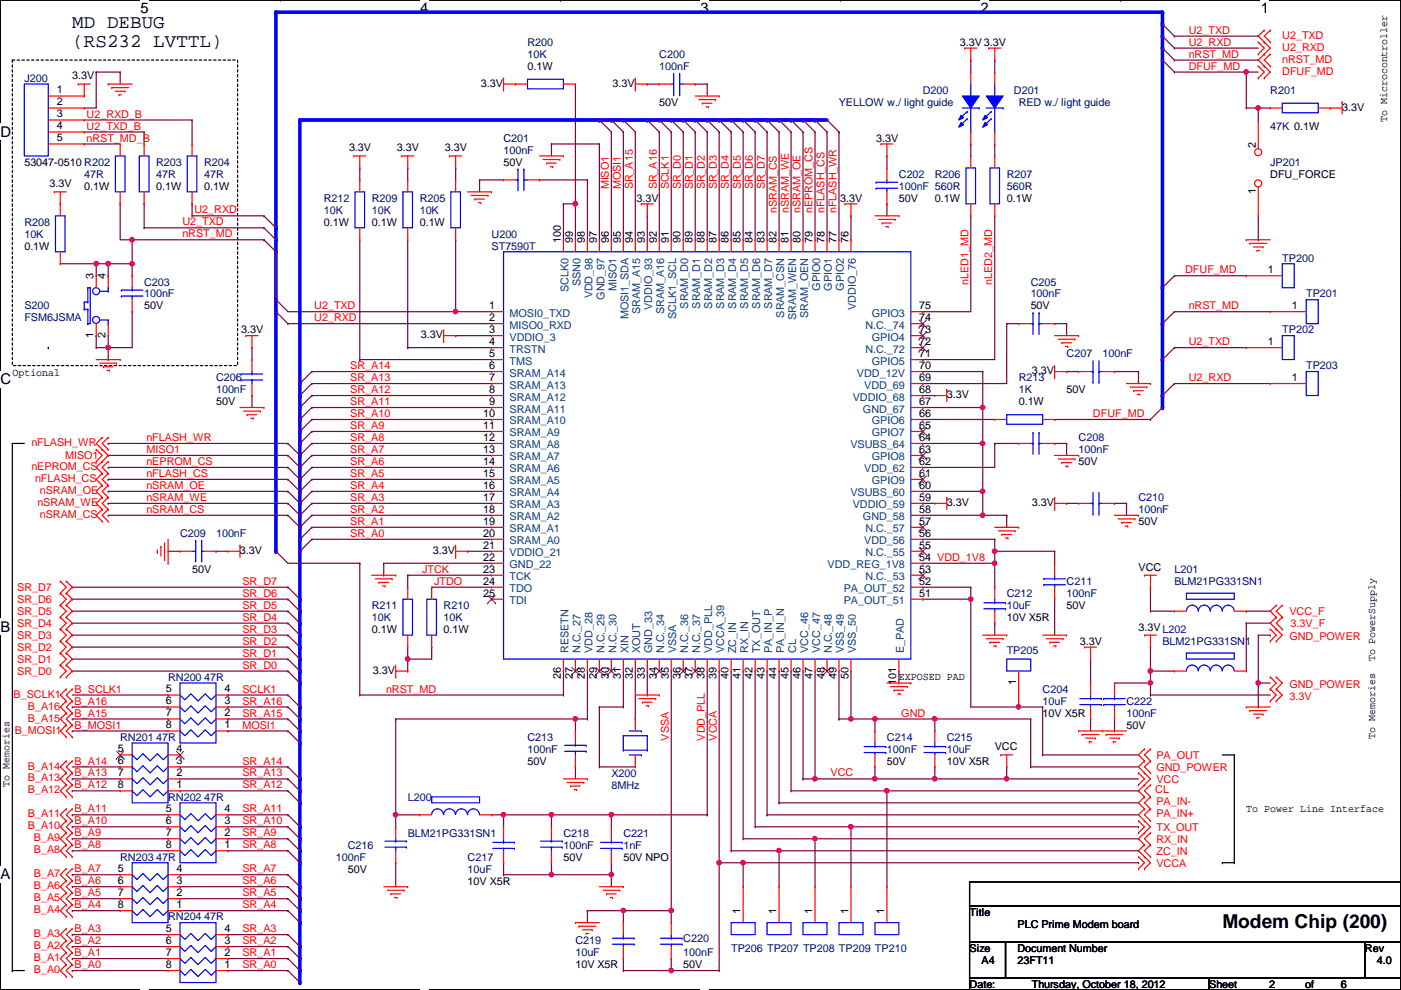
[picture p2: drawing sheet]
<svg xmlns="http://www.w3.org/2000/svg" width="297mm" height="210mm" viewBox="0 0 297 210" stroke-linecap="round" stroke-linejoin="round" font-family="sans-serif">
<defs><g id="words">
<g font-size="4.1">
<text x="15.3" y="5.8">MD DEBUG</text>
<text x="15.3" y="9.9">(RS232 LVTTL)</text>
<text x="259.2" y="196.8">Modem Chip (200)</text>
</g>
<g font-size="3.1">
<text x="29.8" y="2.8">5</text>
<text x="89.1" y="2.8">4</text>
<text x="148.5" y="2.8">3</text>
<text x="207.9" y="2.8">2</text>
<text x="267.3" y="2.8">1</text>
<text x=".1" y="29">D</text>
<text x=".1" y="81.5">C</text>
<text x=".1" y="133.9">B</text>
<text x=".1" y="186.4">A</text>
</g>
<g font-size="2.3" fill="#000080">
<text x="111.8" y="9.7">R200</text>
<text x="5.2" y="17.4">J200</text>
<text x="111.8" y="12.3">10K</text>
<text x="139.8" y="12.3">C200</text>
<text x="139.8" y="14.8">100nF</text>
<text x="177.9" y="22.4">YELLOW w./ light guide</text>
<text x="195.7" y="19.9">D200</text>
<text x="215" y="19.9">D201</text>
<text x="216" y="22.4">RED w./ light guide</text>
<text x="269.3" y="19.9">R201</text>
<text x="269.3" y="27.5">47K 0.1W</text>
<text x="33.1" y="35.1">R203</text>
<text x="43.3" y="35.1">R204</text>
<text x="106.8" y="30.1">C201</text>
<text x="106.8" y="32.6">100nF</text>
<text x="269.3" y="35.1">JP201</text>
<text x="17.9" y="37.7">47R</text>
<text x="33.1" y="37.7">47R</text>
<text x="43.3" y="37.7">47R</text>
<text x="190.6" y="37.7">C202</text>
<text x="190.6" y="40.2">100nF 560R</text>
<text x="198.2" y="37.7">R206</text>
<text x="213.4" y="37.7">R207</text>
<text x="213.4" y="40.2">560R</text>
<text x="5.2" y="47.8">R208</text>
<text x="68.7" y="42.8">R212</text>
<text x="68.7" y="45.3">10K</text>
<text x="78.8" y="42.8">R209</text>
<text x="78.8" y="45.3">10K</text>
<text x="89" y="42.8">R205</text>
<text x="89" y="45.3">10K</text>
<text x="5.2" y="50.4">10K</text>
<text x="104.2" y="50.4">U200</text>
<text x="104.2" y="52.9">ST7590T</text>
<text x="271.9" y="55.5">TP200</text>
<text x="5.2" y="65.6">S200</text>
<text x="30.6" y="60.5">C203</text>
<text x="30.6" y="63.1">100nF</text>
<text x="218.5" y="60.5">C205</text>
<text x="218.5" y="63.1">100nF</text>
<text x="276.9" y="63.1">TP201</text>
<text x="5.2" y="68.2">FSM6JSMA</text>
<text x="271.9" y="70.7">TP202</text>
<text x="226.1" y="75.8">C207</text>
<text x="233.8" y="75.8">100nF</text>
<text x="45.8" y="80.9">C206</text>
<text x="45.8" y="83.4">100nF</text>
<text x="216" y="80.9">R213</text>
<text x="216" y="83.4">1K</text>
<text x="276.9" y="78.3">TP203</text>
<text x="228.7" y="93.6">C208</text>
<text x="228.7" y="96.1">100nF</text>
<text x="241.4" y="106.3">C210</text>
<text x="38.2" y="113.9">C209</text>
<text x="45.8" y="113.9">100nF</text>
<text x="241.4" y="108.8">100nF</text>
<text x="226.1" y="124">C211</text>
<text x="249" y="121.5">L201</text>
<text x="249" y="124">BLM21PG331SN1</text>
<text x="78.8" y="129.1">R211</text>
<text x="78.8" y="131.7">10K</text>
<text x="94.1" y="129.1">R210</text>
<text x="94.1" y="131.7">10K</text>
<text x="213.4" y="126.6">C212</text>
<text x="213.4" y="129.1">10uF</text>
<text x="226.1" y="126.6">100nF</text>
<text x="246.5" y="136.7">BLM21PG331SN1</text>
<text x="213.4" y="138.8">TP205</text>
<text x="35.6" y="144.4">RN200 47R</text>
<text x="221.1" y="146.9">C204</text>
<text x="221.1" y="149.4">10uF</text>
<text x="238.8" y="149.4">C222</text>
<text x="238.8" y="152">100nF</text>
<text x="25.5" y="157.1">RN201 47R</text>
<text x="111.8" y="157.1">C213</text>
<text x="111.8" y="159.6">100nF</text>
<text x="188" y="157.1">C214</text>
<text x="188" y="159.6">100nF</text>
<text x="200.7" y="157.1">C215</text>
<text x="200.7" y="159.6">10uF</text>
<text x="129.6" y="164.7">X200</text>
<text x="129.6" y="167.2">8MHz</text>
<text x="35.6" y="169.8">RN202 47R</text>
<text x="86.4" y="169.8">L200</text>
<text x="73.7" y="179.9">C216</text>
<text x="86.4" y="177.4">BLM21PG331SN1</text>
<text x="119.5" y="177.4">C218</text>
<text x="119.5" y="179.9">100nF</text>
<text x="132.2" y="177.4">C221</text>
<text x="132.2" y="179.9">1nF</text>
<text x="25.5" y="182.5">RN203 47R</text>
<text x="71.2" y="182.5">100nF</text>
<text x="99.1" y="182.5">C217</text>
<text x="99.1" y="185">10uF</text>
<text x="35.6" y="195.2">RN204 47R</text>
<text x="122" y="200.2">C219</text>
<text x="122" y="202.8">10uF</text>
<text x="144.9" y="199.7">C220</text>
<text x="144.9" y="202.8">100nF</text>
<text x="155" y="201.8">TP206 TP207 TP208 TP209 TP210</text>
</g>
<g font-size="2.3">
<text x="203.5" y="9.7">3.3V3.3V</text>
<text x="15.3" y="16.8">3.3V</text>
<text x="111.8" y="14.8">0.1W</text>
<text x="12" y="19.8">1</text>
<text x="12" y="22.4">2</text>
<text x="101.9" y="18.4">3.3V</text>
<text x="129.9" y="18.4">3.3V</text>
<text x="139.8" y="22.4">50V</text>
<text x="284.6" y="23.5">3.3V</text>
<text x="12" y="24.9">3</text>
<text x="12" y="27.4">4</text>
<text x="12" y="30">5</text>
<text x="294.1" y="26" transform="rotate(-90 294.1 26)">To Microcontroller</text>
<text x="5.2" y="35.1">53047-0510 R202</text>
<text x="74" y="32.1">3.3V</text>
<text x="84.2" y="32.1">3.3V</text>
<text x="94.3" y="32.1">3.3V</text>
<text x="106.8" y="35.1">50V</text>
<text x="185.8" y="30.1">3.3V</text>
<text x="266.2" y="31.3" transform="rotate(-90 266.2 31.3)">2</text>
<text x="10.5" y="39.7">3.3V</text>
<text x="17.9" y="40.2">0.1W</text>
<text x="33.1" y="40.2">0.1W</text>
<text x="43.3" y="40.2">0.1W</text>
<text x="266.2" y="41.2" transform="rotate(-90 266.2 41.2)">1</text>
<text x="269.3" y="37.7">DFU_FORCE</text>
<text x="68.7" y="47.8">0.1W</text>
<text x="78.8" y="47.8">0.1W</text>
<text x="89" y="47.8">0.1W</text>
<text x="135" y="42.8">3.3V</text>
<text x="178.1" y="42.8">3.3V</text>
<text x="190.6" y="42.8">50V</text>
<text x="198.2" y="42.8">0.1W</text>
<text x="213.4" y="42.8">0.1W</text>
<text x="5.2" y="52.9">0.1W</text>
<text x="118.9" y="51.6" transform="rotate(-90 118.9 51.6)">100</text>
<text x="121.5" y="51.6" transform="rotate(-90 121.5 51.6)">99</text>
<text x="124" y="51.6" transform="rotate(-90 124 51.6)">98</text>
<text x="126.5" y="51.6" transform="rotate(-90 126.5 51.6)">97</text>
<text x="129.1" y="51.6" transform="rotate(-90 129.1 51.6)">96</text>
<text x="131.6" y="51.6" transform="rotate(-90 131.6 51.6)">95</text>
<text x="134.2" y="51.6" transform="rotate(-90 134.2 51.6)">94</text>
<text x="136.7" y="51.6" transform="rotate(-90 136.7 51.6)">93</text>
<text x="139.2" y="51.6" transform="rotate(-90 139.2 51.6)">92</text>
<text x="141.8" y="51.6" transform="rotate(-90 141.8 51.6)">91</text>
<text x="144.3" y="51.6" transform="rotate(-90 144.3 51.6)">90</text>
<text x="146.9" y="51.6" transform="rotate(-90 146.9 51.6)">89</text>
<text x="149.4" y="51.6" transform="rotate(-90 149.4 51.6)">88</text>
<text x="151.9" y="51.6" transform="rotate(-90 151.9 51.6)">87</text>
<text x="154.5" y="51.6" transform="rotate(-90 154.5 51.6)">86</text>
<text x="157" y="51.6" transform="rotate(-90 157 51.6)">85</text>
<text x="159.6" y="51.6" transform="rotate(-90 159.6 51.6)">84</text>
<text x="162.1" y="51.6" transform="rotate(-90 162.1 51.6)">83</text>
<text x="164.6" y="51.6" transform="rotate(-90 164.6 51.6)">82</text>
<text x="167.2" y="51.6" transform="rotate(-90 167.2 51.6)">81</text>
<text x="169.7" y="51.6" transform="rotate(-90 169.7 51.6)">80</text>
<text x="172.3" y="51.6" transform="rotate(-90 172.3 51.6)">79</text>
<text x="174.8" y="51.6" transform="rotate(-90 174.8 51.6)">78</text>
<text x="177.3" y="51.6" transform="rotate(-90 177.3 51.6)">77</text>
<text x="179.9" y="51.6" transform="rotate(-90 179.9 51.6)">76</text>
<text x="19.9" y="59.2" transform="rotate(-90 19.9 59.2)">3</text>
<text x="22.4" y="59.2" transform="rotate(-90 22.4 59.2)">4</text>
<text x="268.8" y="57.9">1</text>
<text x="30.6" y="65.6">50V</text>
<text x="103.7" y="65.5">1</text>
<text x="194.9" y="65.5">75</text>
<text x="218.5" y="65.6">50V</text>
<text x="273.9" y="65.5">1</text>
<text x="19.9" y="71.7" transform="rotate(-90 19.9 71.7)">1</text>
<text x="22.4" y="71.7" transform="rotate(-90 22.4 71.7)">2</text>
<text x="51.1" y="70.7">3.3V</text>
<text x="89.2" y="71.7">3.3V</text>
<text x="103.7" y="70.6">3</text>
<text x="103.7" y="68.1">2</text>
<text x="194.9" y="70.6">73</text>
<text x="194.9" y="68.1">74</text>
<text x="103.7" y="73.2">4</text>
<text x="103.7" y="75.7">5</text>
<text x="194.9" y="75.7">71</text>
<text x="194.9" y="73.2">72</text>
<text x="268.8" y="73.2">1</text>
<text x="2.6" y="79.6">Optional</text>
<text x="103.7" y="78.2">6</text>
<text x="103.7" y="80.8">7</text>
<text x="103.7" y="83.3">8</text>
<text x="194.9" y="78.2">70</text>
<text x="194.9" y="80.8">69</text>
<text x="194.9" y="83.3">68</text>
<text x="218.8" y="79.3">3.3V</text>
<text x="226.1" y="83.4">50V</text>
<text x="273.9" y="80.8">1</text>
<text x="45.8" y="85.9">50V</text>
<text x="102.4" y="88.4">10</text>
<text x="103.7" y="85.9">9</text>
<text x="194.9" y="85.9">67</text>
<text x="194.9" y="88.4">66</text>
<text x="200.7" y="84.4">3.3V</text>
<text x="216" y="85.9">0.1W</text>
<text x="102.4" y="90.9">11</text>
<text x="102.4" y="93.5">12</text>
<text x="194.9" y="90.9">65</text>
<text x="194.9" y="93.5">64</text>
<text x="102.4" y="96">13</text>
<text x="102.4" y="98.6">14</text>
<text x="102.4" y="101.1">15</text>
<text x="194.9" y="96">63</text>
<text x="194.9" y="98.6">62</text>
<text x="194.9" y="101.1">61</text>
<text x="228.7" y="98.6">50V</text>
<text x="102.4" y="106.2">17</text>
<text x="102.4" y="103.6">16</text>
<text x="194.9" y="106.2">59</text>
<text x="194.9" y="103.6">60</text>
<text x="200.7" y="107.3">3.3V</text>
<text x="218.8" y="107.3">3.3V</text>
<text x="102.4" y="108.7">18</text>
<text x="102.4" y="111.3">19</text>
<text x="102.4" y="113.8">20</text>
<text x="194.9" y="113.8">56</text>
<text x="194.9" y="111.3">57</text>
<text x="194.9" y="108.7">58</text>
<text x="241.4" y="111.3">50V</text>
<text x="50.9" y="117.4">3.3V</text>
<text x="91.8" y="117.4">3.3V</text>
<text x="102.4" y="116.3">21</text>
<text x="102.4" y="118.9">22</text>
<text x="194.9" y="118.9">54 VDD_1V8</text>
<text x="194.9" y="116.3">55</text>
<text x="40.7" y="121.5">50V</text>
<text x="102.4" y="121.4">23</text>
<text x="102.4" y="124">24</text>
<text x="194.9" y="124">52</text>
<text x="194.9" y="121.4">53</text>
<text x="241.4" y="121">VCC</text>
<text x="102.4" y="126.5">25</text>
<text x="194.9" y="126.5">51</text>
<text x="213.4" y="131.7">10V X5R</text>
<text x="226.1" y="129.1">50V</text>
<text x="78.8" y="134.2">0.1W</text>
<text x="94.1" y="134.2">0.1W</text>
<text x="228.9" y="136.7">3.3V</text>
<text x="241.4" y="133.7">3.3VL202</text>
<text x="79.1" y="142.8">3.3V</text>
<text x="291.6" y="140.3" transform="rotate(-90 291.6 140.3)">To PowerSupply</text>
<text x="35.1" y="146.8">5</text>
<text x="35.1" y="149.4">6</text>
<text x="47.6" y="149.4">3</text>
<text x="47.6" y="146.8">4</text>
<text x="118.9" y="144.1" transform="rotate(-90 118.9 144.1)">26</text>
<text x="121.5" y="144.1" transform="rotate(-90 121.5 144.1)">27</text>
<text x="124" y="144.1" transform="rotate(-90 124 144.1)">28</text>
<text x="126.5" y="144.1" transform="rotate(-90 126.5 144.1)">29</text>
<text x="129.1" y="144.1" transform="rotate(-90 129.1 144.1)">30</text>
<text x="131.6" y="144.1" transform="rotate(-90 131.6 144.1)">31</text>
<text x="134.2" y="144.1" transform="rotate(-90 134.2 144.1)">32</text>
<text x="136.7" y="144.1" transform="rotate(-90 136.7 144.1)">33</text>
<text x="139.2" y="144.1" transform="rotate(-90 139.2 144.1)">34</text>
<text x="141.8" y="144.1" transform="rotate(-90 141.8 144.1)">35</text>
<text x="144.3" y="144.1" transform="rotate(-90 144.3 144.1)">36</text>
<text x="146.9" y="144.1" transform="rotate(-90 146.9 144.1)">37</text>
<text x="149.4" y="144.1" transform="rotate(-90 149.4 144.1)">38</text>
<text x="151.9" y="144.1" transform="rotate(-90 151.9 144.1)">39</text>
<text x="154.5" y="144.1" transform="rotate(-90 154.5 144.1)">40</text>
<text x="157" y="144.1" transform="rotate(-90 157 144.1)">41</text>
<text x="159.6" y="144.1" transform="rotate(-90 159.6 144.1)">42</text>
<text x="162.1" y="144.1" transform="rotate(-90 162.1 144.1)">43</text>
<text x="164.6" y="144.1" transform="rotate(-90 164.6 144.1)">44</text>
<text x="167.2" y="144.1" transform="rotate(-90 167.2 144.1)">45</text>
<text x="169.7" y="144.1" transform="rotate(-90 169.7 144.1)">46</text>
<text x="172.3" y="144.1" transform="rotate(-90 172.3 144.1)">47</text>
<text x="174.8" y="144.1" transform="rotate(-90 174.8 144.1)">48</text>
<text x="177.3" y="144.1" transform="rotate(-90 177.3 144.1)">49</text>
<text x="179.9" y="144.1" transform="rotate(-90 179.9 144.1)">50</text>
<text x="190" y="145.3" transform="rotate(-90 190 145.3)">101</text>
<text x="190.6" y="144.1">EXPOSED PAD</text>
<text x="215.4" y="145.3" transform="rotate(-90 215.4 145.3)">1</text>
<text x="35.1" y="151.9">7</text>
<text x="35.1" y="154.4">8</text>
<text x="47.6" y="154.4">1</text>
<text x="47.6" y="151.9">2</text>
<text x="221.1" y="152">10V X5R</text>
<text x="238.8" y="154.5">50V</text>
<text x="25" y="159.5">5</text>
<text x="37.4" y="159.5">4</text>
<text x="210.9" y="159.1">VCC</text>
<text x="291.6" y="156.8" transform="rotate(-90 291.6 156.8)">To Memories</text>
<text x="2" y="166.9" transform="rotate(-90 2 166.9)">To Memories</text>
<text x="25" y="162.1">6</text>
<text x="25" y="164.6">7</text>
<text x="25" y="167.1">8</text>
<text x="37.4" y="167.1">1</text>
<text x="37.4" y="164.6">2</text>
<text x="37.4" y="162.1">3</text>
<text x="111.8" y="162.1">50V</text>
<text x="188" y="162.1">50V</text>
<text x="200.7" y="162.1">10V X5R</text>
<text x="35.1" y="172.2">5</text>
<text x="47.6" y="172.2">4</text>
<text x="264.2" y="172.1">To Power Line Interface</text>
<text x="35.1" y="174.8">6</text>
<text x="35.1" y="177.3">7</text>
<text x="35.1" y="179.8">8</text>
<text x="47.6" y="179.8">1</text>
<text x="47.6" y="177.3">2</text>
<text x="47.6" y="174.8">3</text>
<text x="25" y="184.9">5</text>
<text x="37.4" y="184.9">4</text>
<text x="73.7" y="185">50V</text>
<text x="119.5" y="182.5">50V</text>
<text x="132.2" y="182.5">50V NPO</text>
<text x="25" y="187.5">6</text>
<text x="25" y="190">7</text>
<text x="37.4" y="190">2</text>
<text x="37.4" y="187.5">3</text>
<text x="99.1" y="187.5">10V X5R</text>
<text x="25" y="192.5">8</text>
<text x="35.1" y="197.6">5</text>
<text x="37.4" y="192.5">1</text>
<text x="47.6" y="197.6">4</text>
<text x="157" y="193.8" transform="rotate(-90 157 193.8)">1</text>
<text x="164.6" y="193.8" transform="rotate(-90 164.6 193.8)">1</text>
<text x="172.3" y="193.8" transform="rotate(-90 172.3 193.8)">1</text>
<text x="179.9" y="193.8" transform="rotate(-90 179.9 193.8)">1</text>
<text x="187.5" y="193.8" transform="rotate(-90 187.5 193.8)">1</text>
<text x="205.6" y="194.1">Title</text>
<text x="215.7" y="196.7">PLC Prime Modem board</text>
<text x="35.1" y="200.2">6</text>
<text x="35.1" y="202.7">7</text>
<text x="47.6" y="202.7">2</text>
<text x="47.6" y="200.2">3</text>
<text x="205.6" y="201.8">Size</text>
<text x="215.7" y="201.8">Document Number</text>
<text x="289.4" y="201.8">Rev</text>
<text x="35.1" y="205.2">8</text>
<text x="47.6" y="205.2">1</text>
<text x="122" y="205.3">10V X5R</text>
<text x="144.9" y="205.3">50V</text>
<text x="205.6" y="209.4">Date:</text>
<text x="208.1" y="204.3">A4</text>
<text x="215.7" y="204.3">23FT11</text>
<text x="218.8" y="209.4">Thursday, October 18, 2012</text>
<text x="256.4" y="209.4">Sheet</text>
<text x="269.1" y="209.4">2</text>
<text x="276.7" y="209.4">of</text>
<text x="284.3" y="209.4">6</text>
<text x="291.9" y="204.3">4.0</text>
</g>
<g font-size="2.3" fill="#f00">
<text x="252" y="9.7">U2_RXD</text>
<text x="252" y="7.2">U2_TXD</text>
<text x="271.9" y="10.8">U2_RXD</text>
<text x="271.9" y="8.2">U2_TXD</text>
<text x="252" y="12.2">nRST_MD</text>
<text x="252" y="14.8">DFUF_MD</text>
<text x="271.9" y="15.8">DFUF_MD</text>
<text x="271.9" y="13.3">nRST_MD</text>
<text x="18.4" y="24.9">U2_RXD_B</text>
<text x="18.4" y="27.5">U2_TXD_B</text>
<text x="18.4" y="30">nRST_MD_B</text>
<text x="129.1" y="40.2" transform="rotate(-90 129.1 40.2)">MISO1</text>
<text x="131.7" y="40.2" transform="rotate(-90 131.7 40.2)">MOSI1</text>
<text x="134.2" y="40.2" transform="rotate(-90 134.2 40.2)">SR_A15</text>
<text x="139.3" y="40.2" transform="rotate(-90 139.3 40.2)">SR_A16</text>
<text x="141.8" y="40.2" transform="rotate(-90 141.8 40.2)">SCLK1</text>
<text x="144.4" y="40.2" transform="rotate(-90 144.4 40.2)">SR_D0</text>
<text x="146.9" y="40.2" transform="rotate(-90 146.9 40.2)">SR_D1</text>
<text x="149.4" y="40.2" transform="rotate(-90 149.4 40.2)">SR_D2</text>
<text x="152" y="40.2" transform="rotate(-90 152 40.2)">SR_D3</text>
<text x="154.5" y="40.2" transform="rotate(-90 154.5 40.2)">SR_D4</text>
<text x="157.1" y="40.2" transform="rotate(-90 157.1 40.2)">SR_D5</text>
<text x="159.6" y="40.2" transform="rotate(-90 159.6 40.2)">SR_D6</text>
<text x="162.1" y="40.2" transform="rotate(-90 162.1 40.2)">SR_D7</text>
<text x="38.7" y="47.8">U2_TXD</text>
<text x="41.2" y="45.3">U2_RXD</text>
<text x="164.7" y="45.3" transform="rotate(-90 164.7 45.3)">nSRAM_CS</text>
<text x="167.2" y="45.3" transform="rotate(-90 167.2 45.3)">nSRAM_WE</text>
<text x="169.8" y="45.3" transform="rotate(-90 169.8 45.3)">nSRAM_OE</text>
<text x="172.3" y="45.3" transform="rotate(-90 172.3 45.3)">nEPROM_CS</text>
<text x="174.8" y="45.3" transform="rotate(-90 174.8 45.3)">nFLASH_CS</text>
<text x="177.4" y="45.3" transform="rotate(-90 177.4 45.3)">nFLASH_WR</text>
<text x="38.7" y="50.3">nRST_MD</text>
<text x="251.3" y="58">DFUF_MD</text>
<text x="66.6" y="65.6">U2_TXD</text>
<text x="205.3" y="60.5" transform="rotate(-90 205.3 60.5)">nLED1_MD</text>
<text x="210.4" y="60.5" transform="rotate(-90 210.4 60.5)">nLED2_MD</text>
<text x="252" y="65.6">nRST_MD</text>
<text x="66.6" y="68.1">U2_RXD</text>
<text x="252" y="73.2">U2_TXD</text>
<text x="74.2" y="83.4">SR_A12</text>
<text x="74.2" y="80.8">SR_A13</text>
<text x="74.2" y="78.3">SR_A14</text>
<text x="252" y="80.8">U2_RXD</text>
<text x="74.2" y="88.4">SR_A10</text>
<text x="74.2" y="85.9">SR_A11</text>
<text x="231.7" y="88.4">DFUF_MD</text>
<text x="6.7" y="94.6">nFLASH_WR</text>
<text x="31.1" y="93.5">nFLASH_WR</text>
<text x="74.2" y="93.5">SR_A8</text>
<text x="74.2" y="91">SR_A9</text>
<text x="6.7" y="99.7">nEPROM_CS</text>
<text x="13.8" y="97.4">MISO1</text>
<text x="31.1" y="101.1">nFLASH_CS</text>
<text x="31.1" y="98.6">nEPROM_CS</text>
<text x="31.1" y="96.1">MISO1</text>
<text x="74.2" y="101.1">SR_A5</text>
<text x="74.2" y="98.6">SR_A6</text>
<text x="74.2" y="96.1">SR_A7</text>
<text x="7.4" y="102.2">nFLASH_CS</text>
<text x="8" y="107.3">nSRAM_WE</text>
<text x="8.5" y="104.7">nSRAM_OE</text>
<text x="31.1" y="106.2">nSRAM_WE</text>
<text x="31.1" y="103.7">nSRAM_OE</text>
<text x="74.2" y="106.2">SR_A3</text>
<text x="74.2" y="103.7">SR_A4</text>
<text x="8.5" y="109.8">nSRAM_CS</text>
<text x="31.1" y="108.8">nSRAM_CS</text>
<text x="74.2" y="113.8">SR_A0</text>
<text x="74.2" y="111.3">SR_A1</text>
<text x="74.2" y="108.8">SR_A2</text>
<text x="3.6" y="125.3">SR_D7</text>
<text x="51.4" y="124">SR_D7</text>
<text x="89.5" y="121.5">JTCK</text>
<text x="92" y="124">JTDO</text>
<text x="3.6" y="130.4">SR_D5</text>
<text x="3.6" y="127.8">SR_D6</text>
<text x="51.4" y="126.5">SR_D6</text>
<text x="51.4" y="129.1">SR_D5</text>
<text x="51.4" y="131.6">SR_D4</text>
<text x="273.4" y="130.4">VCC_F</text>
<text x="3.6" y="135.5">SR_D3</text>
<text x="3.6" y="132.9">SR_D4</text>
<text x="51.4" y="134.2">SR_D3</text>
<text x="51.4" y="136.7">SR_D2</text>
<text x="273.4" y="135.7">GND_POWER</text>
<text x="273.6" y="132.9">3.3V_F</text>
<text x="3.6" y="143.1">SR_D0</text>
<text x="3.6" y="140.5">SR_D1</text>
<text x="3.6" y="138">SR_D2</text>
<text x="51.4" y="139.2">SR_D1</text>
<text x="51.4" y="141.8">SR_D0</text>
<text x="2.9" y="147.9">B_SCLK1</text>
<text x="15.8" y="146.9">B_SCLK1</text>
<text x="15.8" y="149.4">B_A16</text>
<text x="51.4" y="149.4">SR_A16</text>
<text x="51.4" y="146.9">SCLK1</text>
<text x="81.9" y="146.9">nRST_MD</text>
<text x="273.4" y="148.4">3.3V</text>
<text x="273.4" y="145.9">GND_POWER</text>
<text x="3.1" y="155.5">B_MOSI1</text>
<text x="5.9" y="150.5">B_A16</text>
<text x="5.9" y="153">B_A15</text>
<text x="15.8" y="154.5">B_MOSI1</text>
<text x="15.8" y="151.9">B_A15</text>
<text x="51.4" y="151.9">SR_A15</text>
<text x="51.4" y="154.5">MOSI1</text>
<text x="191.1" y="151.9">GND</text>
<text x="141.8" y="157" transform="rotate(-90 141.8 157)">VSSA</text>
<text x="149.4" y="157" transform="rotate(-90 149.4 157)">VDD_PLL</text>
<text x="152" y="157" transform="rotate(-90 152 157)">VCCA</text>
<text x="245.2" y="160.9">PA_OUT</text>
<text x="5.9" y="163.2">B_A14</text>
<text x="5.9" y="165.7">B_A13</text>
<text x="15.8" y="162.1">B_A14</text>
<text x="15.8" y="164.6">B_A13</text>
<text x="15.8" y="167.2">B_A12</text>
<text x="51.4" y="167.2">SR_A12</text>
<text x="51.4" y="164.6">SR_A13</text>
<text x="51.4" y="162.1">SR_A14</text>
<text x="176.1" y="164.6">VCC</text>
<text x="245.2" y="165.9">VCC</text>
<text x="245.2" y="163.4">GND_POWER</text>
<text x="5.9" y="168.2">B_A12</text>
<text x="5.9" y="173.3">B_A11</text>
<text x="15.8" y="172.3">B_A11</text>
<text x="51.4" y="172.3">SR_A11</text>
<text x="244.9" y="168.2">CL</text>
<text x="245.2" y="170.8">PA_IN-</text>
<text x="245.2" y="173.3">PA_IN+</text>
<text x="5.9" y="175.9">B_A10</text>
<text x="7.2" y="178.4">B_A9</text>
<text x="15.8" y="174.8">B_A10</text>
<text x="15.8" y="177.3">B_A9</text>
<text x="15.8" y="179.9">B_A8</text>
<text x="51.4" y="179.9">SR_A8</text>
<text x="51.4" y="177.3">SR_A9</text>
<text x="51.4" y="174.8">SR_A10</text>
<text x="245.2" y="176.1">TX_OUT</text>
<text x="245.2" y="178.6">RX_IN</text>
<text x="7.2" y="180.9">B_A8</text>
<text x="15.8" y="185">B_A7</text>
<text x="51.4" y="185">SR_A7</text>
<text x="245.2" y="181.2">ZC_IN</text>
<text x="245.2" y="183.7">VCCA</text>
<text x="7.2" y="186">B_A7</text>
<text x="7.2" y="188.6">B_A6</text>
<text x="7.2" y="191.1">B_A5</text>
<text x="15.8" y="187.5">B_A6</text>
<text x="15.8" y="190">B_A5</text>
<text x="51.4" y="190">SR_A5</text>
<text x="51.4" y="187.5">SR_A6</text>
<text x="7.2" y="193.6">B_A4</text>
<text x="15.8" y="192.6">B_A4</text>
<text x="15.8" y="197.7">B_A3</text>
<text x="51.4" y="197.7">SR_A3</text>
<text x="51.4" y="192.6">SR_A4</text>
<text x="7.2" y="198.7">B_A3</text>
<text x="7.2" y="201.3">B_A2</text>
<text x="7.2" y="203.8">B_A1</text>
<text x="15.8" y="200.2">B_A2</text>
<text x="15.8" y="202.7">B_A1</text>
<text x="51.4" y="200.2">SR_A2</text>
<text x="51.4" y="202.7">SR_A1</text>
<text x="7.2" y="206.3">B_A0</text>
<text x="15.8" y="205.3">B_A0</text>
<text x="51.4" y="205.3">SR_A0</text>
</g>
<g font-size="2.3" fill="#004080">
<text x="120.5" y="61.9" transform="rotate(-90 120.5 61.9)">SCLK0</text>
<text x="123.1" y="60.6" transform="rotate(-90 123.1 60.6)">SSN0</text>
<text x="125.6" y="63.3" transform="rotate(-90 125.6 63.3)">VDD_98</text>
<text x="128.1" y="63.5" transform="rotate(-90 128.1 63.5)">GND_97</text>
<text x="130.7" y="61.8" transform="rotate(-90 130.7 61.8)">MISO1</text>
<text x="138.3" y="65.7" transform="rotate(-90 138.3 65.7)">VDDIO_93</text>
<text x="145.9" y="65.4" transform="rotate(-90 145.9 65.4)">SRAM_D0</text>
<text x="148.5" y="65.4" transform="rotate(-90 148.5 65.4)">SRAM_D1</text>
<text x="151" y="65.4" transform="rotate(-90 151 65.4)">SRAM_D2</text>
<text x="153.5" y="65.4" transform="rotate(-90 153.5 65.4)">SRAM_D3</text>
<text x="156.1" y="65.4" transform="rotate(-90 156.1 65.4)">SRAM_D4</text>
<text x="158.6" y="65.4" transform="rotate(-90 158.6 65.4)">SRAM_D5</text>
<text x="161.2" y="65.4" transform="rotate(-90 161.2 65.4)">SRAM_D6</text>
<text x="163.7" y="65.4" transform="rotate(-90 163.7 65.4)">SRAM_D7</text>
<text x="173.9" y="61.6" transform="rotate(-90 173.9 61.6)">GPIO0</text>
<text x="176.4" y="61.6" transform="rotate(-90 176.4 61.6)">GPIO1</text>
<text x="178.9" y="61.6" transform="rotate(-90 178.9 61.6)">GPIO2</text>
<text x="181.5" y="65.7" transform="rotate(-90 181.5 65.7)">VDDIO_76</text>
<text x="108" y="67.1">MOSI0_TXD</text>
<text x="108" y="69.7">MISO0_RXD</text>
<text x="133.2" y="67.7" transform="rotate(-90 133.2 67.7)">MOSI1_SDA</text>
<text x="135.8" y="66.6" transform="rotate(-90 135.8 66.6)">SRAM_A15</text>
<text x="140.8" y="66.6" transform="rotate(-90 140.8 66.6)">SRAM_A16</text>
<text x="143.4" y="67.6" transform="rotate(-90 143.4 67.6)">SCLK1_SCL</text>
<text x="166.2" y="67.4" transform="rotate(-90 166.2 67.4)">SRAM_CSN</text>
<text x="168.8" y="67.9" transform="rotate(-90 168.8 67.9)">SRAM_WEN</text>
<text x="171.3" y="67.5" transform="rotate(-90 171.3 67.5)">SRAM_OEN</text>
<text x="183.5" y="69.7">N.C._74</text>
<text x="184.9" y="67.1">GPIO3</text>
<text x="108" y="72.2">VDDIO_3</text>
<text x="108" y="74.8">TRSTN</text>
<text x="108" y="77.3">TMS</text>
<text x="183.5" y="74.8">N.C._72</text>
<text x="184.9" y="77.3">GPIO5</text>
<text x="184.9" y="72.2">GPIO4</text>
<text x="108" y="79.8">SRAM_A14</text>
<text x="108" y="82.4">SRAM_A13</text>
<text x="181.7" y="79.8">VDD_12V</text>
<text x="183.2" y="82.4">VDD_69</text>
<text x="108" y="87.5">SRAM_A11</text>
<text x="108" y="84.9">SRAM_A12</text>
<text x="180.8" y="84.9">VDDIO_68</text>
<text x="183" y="87.5">GND_67</text>
<text x="108" y="90">SRAM_A10</text>
<text x="108" y="92.5">SRAM_A9</text>
<text x="108" y="95.1">SRAM_A8</text>
<text x="180.3" y="95.1">VSUBS_64</text>
<text x="184.9" y="90">GPIO6</text>
<text x="184.9" y="92.5">GPIO7</text>
<text x="108" y="97.6">SRAM_A7</text>
<text x="108" y="100.2">SRAM_A6</text>
<text x="183.2" y="100.2">VDD_62</text>
<text x="184.9" y="97.6">GPIO8</text>
<text x="108" y="107.8">SRAM_A3</text>
<text x="108" y="102.7">SRAM_A5</text>
<text x="108" y="105.2">SRAM_A4</text>
<text x="180.3" y="105.2">VSUBS_60</text>
<text x="180.8" y="107.8">VDDIO_59</text>
<text x="184.9" y="102.7">GPIO9</text>
<text x="108" y="110.3">SRAM_A2</text>
<text x="108" y="112.9">SRAM_A1</text>
<text x="183" y="110.3">GND_58</text>
<text x="183.5" y="112.9">N.C._57</text>
<text x="108" y="115.4">SRAM_A0</text>
<text x="108" y="117.9">VDDIO_21</text>
<text x="183.2" y="115.4">VDD_56</text>
<text x="183.5" y="117.9">N.C._55</text>
<text x="108" y="120.5">GND_22</text>
<text x="108" y="123">TCK</text>
<text x="108" y="125.6">TDO</text>
<text x="175.5" y="120.5">VDD_REG_1V8</text>
<text x="178.9" y="125.6">PA_OUT_52</text>
<text x="183.5" y="123">N.C._53</text>
<text x="108" y="128.1">TDI</text>
<text x="178.9" y="128.1">PA_OUT_51</text>
<text x="120.5" y="138.5" transform="rotate(-90 120.5 138.5)">RESETN</text>
<text x="123.1" y="138.5" transform="rotate(-90 123.1 138.5)">N.C._27</text>
<text x="125.6" y="138.5" transform="rotate(-90 125.6 138.5)">VDD_28</text>
<text x="128.1" y="138.5" transform="rotate(-90 128.1 138.5)">N.C._29</text>
<text x="130.7" y="138.5" transform="rotate(-90 130.7 138.5)">N.C._30</text>
<text x="133.2" y="138.5" transform="rotate(-90 133.2 138.5)">XIN</text>
<text x="135.8" y="138.5" transform="rotate(-90 135.8 138.5)">XOUT</text>
<text x="138.3" y="138.5" transform="rotate(-90 138.3 138.5)">GND_33</text>
<text x="140.8" y="138.5" transform="rotate(-90 140.8 138.5)">N.C._34</text>
<text x="143.4" y="138.5" transform="rotate(-90 143.4 138.5)">VSSA</text>
<text x="145.9" y="138.5" transform="rotate(-90 145.9 138.5)">N.C._36</text>
<text x="148.5" y="138.5" transform="rotate(-90 148.5 138.5)">N.C._37</text>
<text x="151" y="138.5" transform="rotate(-90 151 138.5)">VDD_PLL</text>
<text x="153.5" y="138.5" transform="rotate(-90 153.5 138.5)">VCCA_39</text>
<text x="156.1" y="138.5" transform="rotate(-90 156.1 138.5)">ZC_IN</text>
<text x="158.6" y="138.5" transform="rotate(-90 158.6 138.5)">RX_IN</text>
<text x="161.2" y="138.5" transform="rotate(-90 161.2 138.5)">TX_OUT</text>
<text x="163.7" y="138.5" transform="rotate(-90 163.7 138.5)">PA_IN_P</text>
<text x="166.2" y="138.5" transform="rotate(-90 166.2 138.5)">PA_IN_N</text>
<text x="168.8" y="138.5" transform="rotate(-90 168.8 138.5)">CL</text>
<text x="171.3" y="138.5" transform="rotate(-90 171.3 138.5)">VCC_46</text>
<text x="173.9" y="138.5" transform="rotate(-90 173.9 138.5)">VCC_47</text>
<text x="176.4" y="138.5" transform="rotate(-90 176.4 138.5)">N.C._48</text>
<text x="178.9" y="138.5" transform="rotate(-90 178.9 138.5)">VSS_49</text>
<text x="181.5" y="138.5" transform="rotate(-90 181.5 138.5)">VSS_50</text>
<text x="191.6" y="138.5" transform="rotate(-90 191.6 138.5)">E_PAD</text>
</g>
</g></defs>
<path d="M.1 0h296.9v209.8h-296.9z" fill="none" stroke="#000" stroke-width=".25"/>
<g fill="#fff">
<path d="M29.8 0h1.7v3.5h-1.7z"/>
<path d="M29.8 209.8l1.7 .1z"/>
</g>
<path d="M59.4 0h.1M59.4 209.8h.1" fill="none" stroke="#000" stroke-width=".25"/>
<g fill="#fff">
<path d="M89.1 0h1.7v3.5h-1.7z"/>
<path d="M89.1 209.8l1.7 .1z"/>
</g>
<path d="M118.8 0h.1M118.8 209.8h.1" fill="none" stroke="#000" stroke-width=".25"/>
<g fill="#fff">
<path d="M148.5 0h1.7v3.5h-1.7z"/>
<path d="M148.5 209.8l1.7 .1z"/>
</g>
<path d="M178.2 0h.1M178.2 209.8h.1" fill="none" stroke="#000" stroke-width=".25"/>
<g fill="#fff">
<path d="M207.9 0h1.7v3.5h-1.7z"/>
<path d="M207.9 209.8l1.7 .1z"/>
</g>
<path d="M237.6 0h.1M237.6 209.8h.1" fill="none" stroke="#000" stroke-width=".25"/>
<g fill="#fff">
<path d="M267.3 0h1.7v3.5h-1.7z"/>
<path d="M267.3 209.8l1.7 .1z"/>
<path d="M.1 26.2h2.2v3.5h-2.2z"/>
<path d="M297 26.2l.1 3.5z"/>
<path d="M.1 78.7h2.2v3.5h-2.2z"/>
<path d="M297 78.7l.1 3.5z"/>
</g>
<path d="M.1 52.5h.1M297 52.5h.1" fill="none" stroke="#000" stroke-width=".25"/>
<g fill="#fff">
<path d="M.1 131.1h2.1v3.5h-2.1z"/>
<path d="M297 131.1l.1 3.5z"/>
</g>
<path d="M.1 104.9h.1M297 104.9h.1" fill="none" stroke="#000" stroke-width=".25"/>
<path d="M.1 104.9h.1M297 104.9h.1" fill="none" stroke="#000" stroke-width=".21"/>
<g fill="#fff">
<path d="M.1 183.6h2.1v3.5h-2.1z"/>
<path d="M297 183.6l.1 3.5z"/>
</g>
<g fill="none" stroke="#000" stroke-width=".25">
<path d="M10.2 73.7h.1M2.6 94h.1M2.6 94h2.6M2.6 94v111.8M.1 157.4h.1M297 157.4h.1M259.2 160.1h2.5M261.7 160.1h.1M261.7 160.1v22.8M259.2 182.9h.1M259.2 182.9h2.5M261.7 182.9h.1"/>
<path d="M2.6 205.8h.1M2.6 205.8h2.6"/>
</g>
<path d="M2.6 12.7h47.8v64.8h-47.8z" fill="none" stroke="#000" stroke-width=".25" stroke-dasharray=".5 .5"/>
<g fill="none" stroke="#800040" stroke-width=".25">
<path d="M66.1 99.1h.1M66.1 96.6h.1M66.1 94h.1M66.1 91.5h.1M66.1 99.1h38.1M66.1 96.6h38.1M66.1 94h38.1M66.1 91.5h38.1M66.1 101.6h.1M66.1 101.6h38.1M210.9 132.1h.1M210.9 132.1v2.6"/>
<path d="M106.8 172.8h.1M106.8 172.8h10.1M152.5 182.9h5.1M157.6 182.9h.1"/>
</g>
<circle cx="116.9" cy="172.7" r=".49" fill="#f0f"/>
<circle cx="116.9" cy="172.7" r=".49" fill="none" stroke="#f0f" stroke-width=".25"/>
<circle cx="106.7" cy="172.7" r=".49" fill="#f0f"/>
<circle cx="106.7" cy="172.7" r=".49" fill="none" stroke="#f0f" stroke-width=".25"/>
<g fill="none" stroke="#800040" stroke-width=".25">
<path d="M205.8 45.8h.1M205.8 45.8v20.3M210.9 45.8h.1M210.9 45.8v30.4h-15.2M195.7 76.2h.1M66.1 88.9h.1M66.1 86.4h.1M66.1 83.9h.1M66.1 81.3h.1M66.1 88.9h38.1M66.1 86.4h38.1M66.1 83.9h38.1"/>
<path d="M66.1 81.3h38.1M195.7 86.4h.1M195.7 86.4h12.7M195.7 127h.1M195.7 127h10.1M124.5 152.4h.1M124.5 142.3v10.1M137.2 147.4h.1M137.2 142.3v5.1M177.9 152.4h.1M177.9 152.4h2.5M172.8 165.1h.1"/>
<path d="M172.8 165.1h12.7"/>
</g>
<circle cx="185.5" cy="165.1" r=".49" fill="#f0f"/>
<circle cx="185.5" cy="165.1" r=".49" fill="none" stroke="#f0f" stroke-width=".25"/>
<g fill="none" stroke="#800040" stroke-width=".25">
<path d="M129.6 28h.1M129.6 28v22.8M132.2 28h.1M132.2 28v22.8M142.3 28h.1M142.3 28v22.8M195.7 78.8h.1M195.7 78.8h12.7M195.7 81.3h.1M195.7 81.3h17.7M116.9 172.8h12.7M129.6 172.8h.1"/>
<path d="M106.8 182.9h.1M106.8 185.5h.1M106.8 182.9v2.6M116.9 182.9h.1M116.9 182.9v2.6h-10.1M129.6 185.5h.1M129.6 185.5v2.5"/>
</g>
<circle cx="116.9" cy="185.4" r=".49" fill="#f0f"/>
<circle cx="116.9" cy="185.4" r=".49" fill="none" stroke="#f0f" stroke-width=".25"/>
<g fill="none" stroke="#800040" stroke-width=".25">
<path d="M180.4 45.8h.1M180.4 45.8v5M61 68.6h.1M61 68.6h43.2M61 66.1h35.6M96.6 66.1h.1M195.7 94h.1M195.7 94h12.7M81.4 119.4h.1M81.4 119.4h22.8M99.1 116.9h.1M99.1 116.9h5.1"/>
<path d="M195.7 104.2h.1M195.7 104.2h12.7M195.7 109.3h12.7M208.4 109.3h.1M231.2 139.7v5.1M127.1 149.9h.1M127.1 149.9v12.7M134.7 152.4h.1M134.7 142.3v10.1M142.3 142.3v50.8M170.3 142.3v22.8M231.2 144.8h.1"/>
<path d="M231.2 152.4h.1M231.2 152.4v2.6M127.1 162.6h.1M127.1 162.6h7.6M170.3 165.1h.1M170.3 165.1h2.5M142.3 193.1h.1"/>
</g>
<circle cx="142.3" cy="193.1" r=".49" fill="#f0f"/>
<circle cx="142.3" cy="193.1" r=".49" fill="none" stroke="#f0f" stroke-width=".25"/>
<path d="M134.7 28h.1M134.7 28v22.8M195.7 99.1h.1M195.7 99.1h15.2M208.4 86.4h.1M208.4 86.4v7.6M127.1 149.9h.1M127.1 149.9h5.1M132.2 149.9h.1M132.2 142.3v7.6M152.5 142.3v40.6M152.5 182.9h.1" fill="none" stroke="#800040" stroke-width=".25"/>
<circle cx="152.5" cy="182.9" r=".49" fill="#f0f"/>
<circle cx="152.5" cy="182.9" r=".49" fill="none" stroke="#f0f" stroke-width=".25"/>
<path d="M208.4 94h.1M208.4 94v10.2" fill="none" stroke="#800040" stroke-width=".25"/>
<circle cx="208.3" cy="94" r=".49" fill="#f0f"/>
<circle cx="208.3" cy="94" r=".49" fill="none" stroke="#f0f" stroke-width=".25"/>
<path d="M208.4 104.2h.1M208.4 104.2v5.1" fill="none" stroke="#800040" stroke-width=".25"/>
<circle cx="208.3" cy="109.2" r=".49" fill="#f0f"/>
<circle cx="208.3" cy="109.2" r=".49" fill="none" stroke="#f0f" stroke-width=".25"/>
<circle cx="208.3" cy="104.2" r=".49" fill="#f0f"/>
<circle cx="208.3" cy="104.2" r=".49" fill="none" stroke="#f0f" stroke-width=".25"/>
<g fill="none" stroke="#800040" stroke-width=".25">
<path d="M139.8 28h.1M139.8 28v22.8M210.9 114.3h.1M210.9 114.3v2.6M213.4 109.3h.1M213.4 109.3v2.5M243.9 129.6h.1M243.9 129.6h5.1M149.9 142.3v30.5M155 142.3v38.1M172.8 142.3v22.8M149.9 172.8h.1"/>
<path d="M172.8 165.1h.1M155 180.4h.1"/>
</g>
<circle cx="172.8" cy="165.1" r=".49" fill="#f0f"/>
<circle cx="172.8" cy="165.1" r=".49" fill="none" stroke="#f0f" stroke-width=".25"/>
<g fill="none" stroke="#800040" stroke-width=".25">
<path d="M122 17.8h.1M122 17.8v25.4M144.9 28h.1M144.9 28v22.8M177.9 28h.1M177.9 28v22.8M223.6 94h.1M223.6 94h2.5M76.3 147.4h.1M76.3 147.4h43.2M157.6 142.3v35.5M160.1 142.3v33"/>
<path d="M162.6 142.3v30.5M157.6 177.8h.1M157.6 177.8h15.2M160.1 175.3h.1M160.1 175.3h20.3M162.6 172.8h.1M172.8 177.8h.1M180.4 175.3h.1M132.2 205.8h.1M132.2 205.8h10.1"/>
</g>
<circle cx="122" cy="43.2" r=".49" fill="#f0f"/>
<circle cx="122" cy="43.2" r=".49" fill="none" stroke="#f0f" stroke-width=".25"/>
<g fill="none" stroke="#800040" stroke-width=".25">
<path d="M147.4 28h.1M147.4 28v22.8M149.9 28h.1M149.9 28v22.8M152.5 28h.1M152.5 28v22.8M155 28h.1M155 28v22.8M157.6 28h.1M157.6 28v22.8M165.2 142.3v27.9M167.7 142.3v25.4"/>
<path d="M177.9 152.4h.1M177.9 142.3v10.1M180.4 152.4h.1M180.4 152.4h5.1M162.6 172.8h.1M162.6 172.8h78.8M165.2 170.2h.1M165.2 170.2h76.2M167.7 167.7h.1M167.7 167.7h20.3M188 167.7h.1"/>
</g>
<circle cx="185.5" cy="152.4" r=".49" fill="#f0f"/>
<circle cx="185.5" cy="152.4" r=".49" fill="none" stroke="#f0f" stroke-width=".25"/>
<circle cx="180.4" cy="152.4" r=".49" fill="#f0f"/>
<circle cx="180.4" cy="152.4" r=".49" fill="none" stroke="#f0f" stroke-width=".25"/>
<g fill="none" stroke="#800040" stroke-width=".25">
<path d="M160.1 28h.1M160.1 28v22.8M162.6 28h.1M162.6 28v22.8M165.2 28h.1M165.2 28v22.8M167.7 28h.1M167.7 28v22.8M170.3 28h.1M170.3 28v22.8M172.8 28h.1M172.8 28v22.8"/>
<path d="M175.3 28h.1M175.3 28v22.8M195.7 124.5h.1M195.7 124.5h10.1M205.8 124.5h.1M205.8 124.5v2.5M180.4 152.4h.1M180.4 142.3v10.1M205.8 149.9h10.2M216 149.9h.1M116.9 172.8h.1M116.9 172.8v2.5"/>
<path d="M155 180.4h10.2M165.2 180.4h.1M142.3 205.8h.1M142.3 205.8h10.2"/>
</g>
<circle cx="142.3" cy="205.8" r=".49" fill="#f0f"/>
<circle cx="142.3" cy="205.8" r=".49" fill="none" stroke="#f0f" stroke-width=".25"/>
<g fill="none" stroke="#800040" stroke-width=".25">
<path d="M137.2 45.8h.1M137.2 45.8v5M195.7 66.1h.1M195.7 66.1h10.1M195.7 83.9h.1M195.7 88.9h.1M195.7 83.9h2.5M195.7 88.9h15.2M66.1 114.3h.1M66.1 111.8h.1M66.1 109.3h.1M66.1 106.7h.1"/>
<path d="M66.1 104.2h.1M66.1 114.3h38.1M66.1 111.8h38.1M66.1 109.3h38.1M66.1 106.7h38.1M66.1 104.2h38.1M195.7 106.7h.1M195.7 106.7h2.5M243.9 137.2h.1M243.9 137.2v5.1M243.9 142.3h.1M243.9 142.3h5.1"/>
<path d="M124.5 193.1h.1M124.5 193.1h7.7M124.5 193.1v2.5M142.3 203.2h.1M142.3 203.2v2.6"/>
</g>
<circle cx="243.9" cy="142.3" r=".49" fill="#f0f"/>
<circle cx="243.9" cy="142.3" r=".49" fill="none" stroke="#f0f" stroke-width=".25"/>
<path d="M198.2 162.6h.1M198.2 165.1h.1M198.2 162.6v2.5M213.4 162.6h.1M213.4 162.6v2.5h-15.2" fill="none" stroke="#800040" stroke-width=".25"/>
<circle cx="198.2" cy="165.1" r=".49" fill="#f0f"/>
<circle cx="198.2" cy="165.1" r=".49" fill="none" stroke="#f0f" stroke-width=".25"/>
<path d="M185.5 152.4h.1M185.5 152.4v2.6M185.5 152.4h12.7M198.2 152.4h.1M198.2 152.4v2.6M185.5 162.6h.1M185.5 165.1h.1M185.5 162.6v2.5M185.5 165.1h12.7" fill="none" stroke="#800040" stroke-width=".25"/>
<circle cx="198.2" cy="152.4" r=".49" fill="#f0f"/>
<circle cx="198.2" cy="152.4" r=".49" fill="none" stroke="#f0f" stroke-width=".25"/>
<path d="M205.8 127h.1M205.8 127v22.9M198.2 152.4h.1M198.2 152.4h20.3M218.5 152.4h.1M218.5 152.4v10.2" fill="none" stroke="#800040" stroke-width=".25"/>
<circle cx="205.8" cy="127" r=".49" fill="#f0f"/>
<circle cx="205.8" cy="127" r=".49" fill="none" stroke="#f0f" stroke-width=".25"/>
<path d="M213.4 165.1h.1M213.4 165.1h28M218.5 162.6h.1M218.5 162.6h22.9M152.5 182.9v22.9M152.5 205.8h.1" fill="none" stroke="#800040" stroke-width=".25"/>
<circle cx="213.4" cy="165.1" r=".49" fill="#f0f"/>
<circle cx="213.4" cy="165.1" r=".49" fill="none" stroke="#f0f" stroke-width=".25"/>
<g fill="none" stroke="#800040" stroke-width=".25">
<path d="M249 10.2h.1M249 7.7h.1M249 12.7h.1M249 10.2h17.8M249 7.7h17.8M249 12.7h17.8M86.4 122h.1M86.4 122h17.8M91.5 124.5h.1M91.5 124.5h12.7M104.2 172.8h.1M104.2 172.8h2.6"/>
<path d="M106.8 172.8h.1M106.8 172.8v2.5M83.9 182.9h.1M83.9 182.9v5.1"/>
</g>
<path d="M246.5 2.6v2.5" fill="none" stroke="#00f" stroke-width=".76"/>
<circle cx="246.5" cy="2.6" r=".38" fill="#00f"/>
<path d="M246.5 5.1v2.6" fill="none" stroke="#00f" stroke-width=".76"/>
<circle cx="246.5" cy="5.1" r=".38" fill="#00f"/>
<path d="M246.5 7.7v2.5" fill="none" stroke="#00f" stroke-width=".76"/>
<circle cx="246.5" cy="7.7" r=".38" fill="#00f"/>
<path d="M246.5 12.7v48.3" fill="none" stroke="#00f" stroke-width=".76"/>
<circle cx="246.5" cy="61" r=".38" fill="#00f"/>
<path d="M58.5 2.6h188" fill="none" stroke="#00f" stroke-width=".76"/>
<circle cx="58.5" cy="2.6" r=".38" fill="#00f"/>
<path d="M58.5 2.6v45.7" fill="none" stroke="#00f" stroke-width=".76"/>
<circle cx="58.5" cy="2.6" r=".38" fill="#00f"/>
<path d="M58.5 53.4v10.1" fill="none" stroke="#00f" stroke-width=".76"/>
<circle cx="58.5" cy="63.5" r=".38" fill="#00f"/>
<path d="M58.5 66.1v50.8" fill="none" stroke="#00f" stroke-width=".76"/>
<circle cx="58.5" cy="116.9" r=".38" fill="#00f"/>
<path d="M124.5 38.1h.1M124.5 38.1v12.7M127.1 30.5h.1M127.1 30.5v20.3M83.9 172.8h.1M83.9 172.8v2.5" fill="none" stroke="#800040" stroke-width=".25"/>
<path d="M63.6 25.4h63.5" fill="none" stroke="#00f" stroke-width=".76"/>
<circle cx="63.6" cy="25.4" r=".38" fill="#00f"/>
<path d="M127.1 25.4h2.5" fill="none" stroke="#00f" stroke-width=".76"/>
<circle cx="127.1" cy="25.4" r=".38" fill="#00f"/>
<path d="M129.6 25.4h2.6" fill="none" stroke="#00f" stroke-width=".76"/>
<circle cx="129.6" cy="25.4" r=".38" fill="#00f"/>
<path d="M132.2 25.4h5" fill="none" stroke="#00f" stroke-width=".76"/>
<circle cx="132.2" cy="25.4" r=".38" fill="#00f"/>
<path d="M137.2 25.4h2.6" fill="none" stroke="#00f" stroke-width=".76"/>
<circle cx="137.2" cy="25.4" r=".38" fill="#00f"/>
<path d="M139.8 25.4h2.5" fill="none" stroke="#00f" stroke-width=".76"/>
<circle cx="139.8" cy="25.4" r=".38" fill="#00f"/>
<path d="M142.3 25.4h2.6" fill="none" stroke="#00f" stroke-width=".76"/>
<circle cx="142.3" cy="25.4" r=".38" fill="#00f"/>
<path d="M144.9 25.4h2.5" fill="none" stroke="#00f" stroke-width=".76"/>
<circle cx="144.9" cy="25.4" r=".38" fill="#00f"/>
<path d="M147.4 25.4h2.5" fill="none" stroke="#00f" stroke-width=".76"/>
<circle cx="147.4" cy="25.4" r=".38" fill="#00f"/>
<path d="M149.9 25.4h2.6" fill="none" stroke="#00f" stroke-width=".76"/>
<circle cx="149.9" cy="25.4" r=".38" fill="#00f"/>
<path d="M152.5 25.4h2.5" fill="none" stroke="#00f" stroke-width=".76"/>
<circle cx="152.5" cy="25.4" r=".38" fill="#00f"/>
<path d="M155 25.4h2.6" fill="none" stroke="#00f" stroke-width=".76"/>
<circle cx="155" cy="25.4" r=".38" fill="#00f"/>
<path d="M157.6 25.4h2.5" fill="none" stroke="#00f" stroke-width=".76"/>
<circle cx="157.6" cy="25.4" r=".38" fill="#00f"/>
<path d="M160.1 25.4h2.5" fill="none" stroke="#00f" stroke-width=".76"/>
<circle cx="160.1" cy="25.4" r=".38" fill="#00f"/>
<path d="M162.6 25.4h2.6" fill="none" stroke="#00f" stroke-width=".76"/>
<circle cx="162.6" cy="25.4" r=".38" fill="#00f"/>
<path d="M165.2 25.4h2.5" fill="none" stroke="#00f" stroke-width=".76"/>
<circle cx="165.2" cy="25.4" r=".38" fill="#00f"/>
<path d="M167.7 25.4h2.6" fill="none" stroke="#00f" stroke-width=".76"/>
<circle cx="167.7" cy="25.4" r=".38" fill="#00f"/>
<path d="M170.3 25.4h2.5" fill="none" stroke="#00f" stroke-width=".76"/>
<circle cx="170.3" cy="25.4" r=".38" fill="#00f"/>
<path d="M63.6 25.4v55.9" fill="none" stroke="#00f" stroke-width=".76"/>
<circle cx="63.6" cy="81.3" r=".38" fill="#00f"/>
<path d="M63.6 86.4v2.5" fill="none" stroke="#00f" stroke-width=".76"/>
<circle cx="63.6" cy="86.4" r=".38" fill="#00f"/>
<path d="M63.6 88.9v2.6" fill="none" stroke="#00f" stroke-width=".76"/>
<circle cx="63.6" cy="88.9" r=".38" fill="#00f"/>
<path d="M63.6 91.5v2.5" fill="none" stroke="#00f" stroke-width=".76"/>
<circle cx="63.6" cy="91.5" r=".38" fill="#00f"/>
<path d="M63.6 94v2.6" fill="none" stroke="#00f" stroke-width=".76"/>
<circle cx="63.6" cy="94" r=".38" fill="#00f"/>
<path d="M63.6 96.6v2.5" fill="none" stroke="#00f" stroke-width=".76"/>
<circle cx="63.6" cy="96.6" r=".38" fill="#00f"/>
<path d="M63.6 99.1v2.5" fill="none" stroke="#00f" stroke-width=".76"/>
<circle cx="63.6" cy="99.1" r=".38" fill="#00f"/>
<path d="M63.6 101.6v2.6" fill="none" stroke="#00f" stroke-width=".76"/>
<circle cx="63.6" cy="101.6" r=".38" fill="#00f"/>
<path d="M63.6 104.2v2.5" fill="none" stroke="#00f" stroke-width=".76"/>
<circle cx="63.6" cy="104.2" r=".38" fill="#00f"/>
<path d="M63.6 106.7v2.6" fill="none" stroke="#00f" stroke-width=".76"/>
<circle cx="63.6" cy="106.7" r=".38" fill="#00f"/>
<path d="M63.6 109.3v2.5" fill="none" stroke="#00f" stroke-width=".76"/>
<circle cx="63.6" cy="109.3" r=".38" fill="#00f"/>
<path d="M63.6 111.8v2.5" fill="none" stroke="#00f" stroke-width=".76"/>
<circle cx="63.6" cy="111.8" r=".38" fill="#00f"/>
<path d="M63.6 116.9v10.1" fill="none" stroke="#00f" stroke-width=".76"/>
<circle cx="63.6" cy="127" r=".38" fill="#00f"/>
<g fill="none" stroke="#800040" stroke-width=".25">
<path d="M137.2 17.8h.1M137.2 17.8h2.6M147.4 17.8h.1M147.4 17.8h2.5M149.9 17.8h.1M149.9 17.8v2.6M205.8 12.7h.1M205.8 12.7v2.6M210.9 12.7h.1M210.9 12.7v2.6M116.9 30.5h.1M116.9 30.5h10.2"/>
<path d="M116.9 30.5v2.6M188 33.1h.1M188 33.1v2.5M205.8 30.5h.1M205.8 30.5v2.6M210.9 30.5h.1M210.9 30.5v2.6M188 43.2h.1M188 43.2v2.6M53.4 73.7h.1M53.4 73.7v2.5M96.6 71.2h.1"/>
<path d="M96.6 71.2h7.6M226.1 78.8h.1M226.1 78.8h2.6M236.3 78.8h.1M236.3 78.8h5.1M22.9 99.1h.1M22.9 96.6h.1M22.9 99.1h38.1M22.9 96.6h38.1M53.4 83.9h.1M53.4 83.9v2.5M22.9 101.6h.1"/>
<path d="M22.9 106.7h.1M22.9 104.2h.1M22.9 109.3h.1M22.9 101.6h38.1M22.9 106.7h38.1M22.9 104.2h38.1M22.9 109.3h38.1M35.6 116.9h.1M35.6 116.9h2.6M45.8 116.9h.1M45.8 116.9h2.5M226.1 106.7h.1"/>
<path d="M226.1 106.7h2.6M236.3 106.7h.1M236.3 106.7h2.5M238.8 106.7h.1M238.8 106.7v2.6M15.3 124.5h.1M15.3 127h.1M15.3 129.6h.1M15.3 132.1h.1M15.3 134.7h.1M15.3 137.2h.1M15.3 139.7h.1"/>
<path d="M15.3 124.5h45.7M15.3 127h45.7M15.3 129.6h45.7M15.3 132.1h45.7M15.3 134.7h45.7M15.3 137.2h45.7M15.3 139.7h45.7M15.3 142.3h.1M15.3 155h.1M15.3 149.9h.1M15.3 152.4h.1M15.3 142.3h45.7"/>
<path d="M15.3 155h20.3M15.3 147.4h20.3M15.3 149.9h20.3M15.3 152.4h20.3M35.6 147.4h.1M122 152.4h.1M122 152.4h2.5M122 152.4v2.6M15.3 165.1h.1M15.3 167.7h.1M15.3 172.8h.1M15.3 175.3h.1"/>
<path d="M15.3 177.8h.1M15.3 162.6h10.2M15.3 165.1h10.2M15.3 167.7h10.2M15.3 172.8h20.3M15.3 175.3h20.3M15.3 177.8h20.3M25.5 162.6h.1M15.3 180.4h.1M15.3 185.5h.1M15.3 188h.1M15.3 190.5h.1"/>
<path d="M15.3 193.1h.1M15.3 198.2h.1M15.3 180.4h20.3M15.3 185.5h10.2M15.3 188h10.2M15.3 190.5h10.2M15.3 193.1h10.2M15.3 198.2h20.3M15.3 200.7h.1M15.3 203.2h.1M15.3 205.8h.1M15.3 200.7h20.3"/>
<path d="M15.3 203.2h20.3M15.3 205.8h20.3"/>
</g>
<path d="M246.5 10.2v2.5" fill="none" stroke="#00f" stroke-width=".76"/>
<circle cx="246.5" cy="10.2" r=".38" fill="#00f"/>
<path d="M223.6 68.6h.1M223.6 68.6h2.5M241.4 78.8h.1M241.4 78.8v2.5M210.9 119.4h.1M210.9 119.4v5.1" fill="none" stroke="#800040" stroke-width=".25"/>
<circle cx="210.9" cy="119.4" r=".49" fill="#f0f"/>
<circle cx="210.9" cy="119.4" r=".49" fill="none" stroke="#f0f" stroke-width=".25"/>
<path d="M249 15.3h.1M249 15.3h15.2M195.7 119.4h.1M195.7 119.4h15.2" fill="none" stroke="#800040" stroke-width=".25"/>
<circle cx="264.2" cy="15.3" r=".49" fill="#f0f"/>
<circle cx="264.2" cy="15.3" r=".49" fill="none" stroke="#f0f" stroke-width=".25"/>
<path d="M264.2 15.3h.1M264.2 15.3v7.6M264.2 15.3h2.6M266.8 22.9h.1M266.8 22.9h2.5M119.5 43.2h.1M119.5 43.2v7.6" fill="none" stroke="#800040" stroke-width=".25"/>
<circle cx="266.8" cy="22.9" r=".49" fill="#f0f"/>
<circle cx="266.8" cy="22.9" r=".49" fill="none" stroke="#f0f" stroke-width=".25"/>
<g fill="none" stroke="#800040" stroke-width=".25">
<path d="M20.4 15.3h.1M20.4 15.3v7.6h-2.5M20.4 15.3h5.1M25.5 15.3h.1M25.5 15.3v2.5M17.9 22.9h.1M17.9 30.5h.1M17.9 25.4h.1M17.9 28h.1M17.9 30.5h7.6M17.9 25.4h22.8M17.9 28h12.7"/>
<path d="M30.6 28h.1M30.6 28v2.5M40.7 25.4h.1M40.7 25.4v5.1M25.5 43.2h.1M25.5 43.2v7.6h2.5M28 50.8h.1M30.6 43.2h.1M30.6 48.3h.1M30.6 43.2v5.1M30.6 48.3h25.4M40.7 43.2h.1"/>
<path d="M40.7 45.8h.1M40.7 43.2v2.6M40.7 45.8h15.3M20.4 73.7h.1M20.4 73.7h2.5M22.9 73.7h.1M22.9 71.2v2.5M132.2 193.1h.1M132.2 193.1h10.1M132.2 203.2h.1M132.2 203.2v2.6"/>
</g>
<path d="M58.5 48.3v2.5" fill="none" stroke="#00f" stroke-width=".76"/>
<circle cx="58.5" cy="48.3" r=".38" fill="#00f"/>
<path d="M58.5 50.8v2.6" fill="none" stroke="#00f" stroke-width=".76"/>
<circle cx="58.5" cy="50.8" r=".38" fill="#00f"/>
<path d="M58.5 53.4v10.1M58.5 63.5h.1" fill="none" stroke="#800040" stroke-width=".25"/>
<path d="M58.5 63.5v2.6" fill="none" stroke="#00f" stroke-width=".76"/>
<circle cx="58.5" cy="66.1" r=".38" fill="#00f"/>
<path d="M28 55.9h.1M28 50.8v5.1" fill="none" stroke="#800040" stroke-width=".25"/>
<circle cx="28" cy="50.8" r=".49" fill="#f0f"/>
<circle cx="28" cy="50.8" r=".49" fill="none" stroke="#f0f" stroke-width=".25"/>
<circle cx="28" cy="55.9" r=".49" fill="#f0f"/>
<circle cx="28" cy="55.9" r=".49" fill="none" stroke="#f0f" stroke-width=".25"/>
<path d="M22.9 73.7h.1M28 66.1h.1M28 66.1v7.6h-5.1" fill="none" stroke="#800040" stroke-width=".25"/>
<circle cx="22.9" cy="73.7" r=".49" fill="#f0f"/>
<circle cx="22.9" cy="73.7" r=".49" fill="none" stroke="#f0f" stroke-width=".25"/>
<path d="M12.8 55.9h7.6M20.4 55.9h.1M20.4 55.9v2.6" fill="none" stroke="#800040" stroke-width=".25"/>
<circle cx="20.4" cy="55.9" r=".49" fill="#f0f"/>
<circle cx="20.4" cy="55.9" r=".49" fill="none" stroke="#f0f" stroke-width=".25"/>
<path d="M20.4 55.9h7.6M22.9 55.9h.1" fill="none" stroke="#800040" stroke-width=".25"/>
<circle cx="22.9" cy="55.9" r=".49" fill="#f0f"/>
<circle cx="22.9" cy="55.9" r=".49" fill="none" stroke="#f0f" stroke-width=".25"/>
<path d="M22.9 58.5h.1M22.9 55.9v2.6M28 58.5h.1M28 55.9v2.6M28 50.8h28M56 50.8h.1M20.4 71.2h.1M20.4 71.2v2.5M22.9 76.2h.1M22.9 73.7v2.5M132.2 193.1h.1M132.2 193.1v2.5" fill="none" stroke="#800040" stroke-width=".25"/>
<circle cx="132.1" cy="193.1" r=".49" fill="#f0f"/>
<circle cx="132.1" cy="193.1" r=".49" fill="none" stroke="#f0f" stroke-width=".25"/>
<path d="M22.9 94h.1M22.9 94h38.1M142.3 193.1h.1M142.3 193.1v2.5" fill="none" stroke="#800040" stroke-width=".25"/>
<path d="M172.8 25.4h2.5" fill="none" stroke="#00f" stroke-width=".76"/>
<circle cx="172.8" cy="25.4" r=".38" fill="#00f"/>
<path d="M266.8 22.9h.1M266.8 22.9v2.5M208.4 78.8h.1M208.4 78.8v7.6M223.6 88.9h.1M223.6 88.9h20.3" fill="none" stroke="#800040" stroke-width=".25"/>
<circle cx="208.3" cy="86.4" r=".49" fill="#f0f"/>
<circle cx="208.3" cy="86.4" r=".49" fill="none" stroke="#f0f" stroke-width=".25"/>
<path d="M96.6 35.6h.1M96.6 35.6v2.5M96.6 50.8h.1M96.6 50.8v15.3M119.5 43.2h.1M119.5 43.2h2.5M122 43.2h.1M122 43.2v7.6" fill="none" stroke="#800040" stroke-width=".25"/>
<circle cx="96.6" cy="66.1" r=".49" fill="#f0f"/>
<circle cx="96.6" cy="66.1" r=".49" fill="none" stroke="#f0f" stroke-width=".25"/>
<g fill="none" stroke="#800040" stroke-width=".25">
<path d="M101.7 38.1h.1M101.7 38.1h5.1M101.7 38.1v2.6M114.4 38.1h.1M114.4 38.1h10.1M96.6 66.1h.1M96.6 66.1h7.6M213.4 68.6h.1M213.4 68.6v12.7M213.4 68.6h2.6M226.1 68.6h.1M226.1 68.6v2.6"/>
<path d="M210.9 94h.1M210.9 94h5.1M210.9 94v5.1M226.1 94h.1M226.1 94v2.6M83.9 152.4h.1M83.9 152.4h38.1M122 162.6h.1M122 162.6v2.5"/>
</g>
<circle cx="122" cy="152.4" r=".49" fill="#f0f"/>
<circle cx="122" cy="152.4" r=".49" fill="none" stroke="#f0f" stroke-width=".25"/>
<path d="M83.9 152.4h.1M83.9 152.4v20.4" fill="none" stroke="#800040" stroke-width=".25"/>
<circle cx="83.9" cy="172.7" r=".49" fill="#f0f"/>
<circle cx="83.9" cy="172.7" r=".49" fill="none" stroke="#f0f" stroke-width=".25"/>
<path d="M264.2 22.9h.1M264.2 22.9h2.6M266.8 50.8h.1M266.8 45.8v5M243.9 124.5h.1M243.9 124.5v5.1M264.2 129.6h.1M264.2 129.6h5.1" fill="none" stroke="#800040" stroke-width=".25"/>
<path d="M63.6 114.3v2.6" fill="none" stroke="#00f" stroke-width=".76"/>
<circle cx="63.6" cy="114.3" r=".38" fill="#00f"/>
<path d="M63.6 83.9v2.5" fill="none" stroke="#00f" stroke-width=".76"/>
<circle cx="63.6" cy="83.9" r=".38" fill="#00f"/>
<path d="M86.4 50.8v22.9M76.3 76.2h.1M76.3 76.2h27.9M86.4 73.7h.1M81.4 119.4v2.6M81.4 122h.1M86.4 122h.1M86.4 139.7h.1M86.4 122v2.5M86.4 137.2v2.5" fill="none" stroke="#800040" stroke-width=".25"/>
<circle cx="86.4" cy="139.7" r=".49" fill="#f0f"/>
<circle cx="86.4" cy="139.7" r=".49" fill="none" stroke="#f0f" stroke-width=".25"/>
<g fill="none" stroke="#800040" stroke-width=".25">
<path d="M76.3 35.6h.1M76.3 35.6v2.5M86.4 35.6h.1M86.4 35.6v2.5M76.3 50.8v25.4M66.1 78.8h.1M66.1 78.8h38.1M76.3 76.2h.1M86.4 73.7h.1M86.4 73.7h17.8M86.4 139.7h.1M86.4 139.7h5.1"/>
<path d="M48.3 152.4h.1M48.3 152.4h12.7M38.2 167.7h.1M38.2 162.6h.1M38.2 167.7h22.8M38.2 165.1h22.8M38.2 162.6h22.8M48.3 177.8h.1M48.3 175.3h.1M48.3 172.8h.1M48.3 177.8h12.7M48.3 175.3h12.7"/>
<path d="M48.3 172.8h12.7M61 165.1h.1M38.2 193.1h.1M38.2 190.5h.1M38.2 188h.1M38.2 185.5h.1M38.2 193.1h22.8M38.2 190.5h22.8M38.2 188h22.8M38.2 185.5h22.8M48.3 198.2h.1M48.3 180.4h.1"/>
<path d="M48.3 198.2h12.7M48.3 180.4h12.7M48.3 200.7h.1M48.3 203.2h.1M48.3 205.8h.1M48.3 200.7h12.7M48.3 203.2h12.7M48.3 205.8h12.7"/>
</g>
<path d="M63.6 81.3v2.6" fill="none" stroke="#00f" stroke-width=".76"/>
<circle cx="63.6" cy="83.9" r=".38" fill="#00f"/>
<path d="M61 119.4h15.3M76.3 119.4h.1M76.3 119.4v28M48.3 149.9h.1M48.3 155h.1M48.3 147.4h.1M48.3 149.9h12.7M48.3 155h12.7M48.3 147.4h12.7" fill="none" stroke="#800040" stroke-width=".25"/>
<path d="M63.6 205.8v2.5" fill="none" stroke="#00f" stroke-width=".76"/>
<circle cx="63.6" cy="208.3" r=".38" fill="#00f"/>
<path d="M63.6 203.2v2.6" fill="none" stroke="#00f" stroke-width=".76"/>
<circle cx="63.6" cy="205.8" r=".38" fill="#00f"/>
<path d="M63.6 200.7v2.5" fill="none" stroke="#00f" stroke-width=".76"/>
<circle cx="63.6" cy="203.2" r=".38" fill="#00f"/>
<path d="M63.6 195.6v5.1" fill="none" stroke="#00f" stroke-width=".76"/>
<circle cx="63.6" cy="200.7" r=".38" fill="#00f"/>
<path d="M63.6 193.1v2.5" fill="none" stroke="#00f" stroke-width=".76"/>
<circle cx="63.6" cy="195.6" r=".38" fill="#00f"/>
<path d="M63.6 190.5v2.6" fill="none" stroke="#00f" stroke-width=".76"/>
<circle cx="63.6" cy="193.1" r=".38" fill="#00f"/>
<path d="M63.6 188v2.5" fill="none" stroke="#00f" stroke-width=".76"/>
<circle cx="63.6" cy="190.5" r=".38" fill="#00f"/>
<path d="M63.6 182.9v5.1" fill="none" stroke="#00f" stroke-width=".76"/>
<circle cx="63.6" cy="188" r=".38" fill="#00f"/>
<path d="M63.6 175.3v2.5" fill="none" stroke="#00f" stroke-width=".76"/>
<circle cx="63.6" cy="177.8" r=".38" fill="#00f"/>
<path d="M63.6 177.8v2.6" fill="none" stroke="#00f" stroke-width=".76"/>
<circle cx="63.6" cy="180.4" r=".38" fill="#00f"/>
<path d="M63.6 180.4v2.5" fill="none" stroke="#00f" stroke-width=".76"/>
<circle cx="63.6" cy="182.9" r=".38" fill="#00f"/>
<path d="M63.6 157.5v7.6" fill="none" stroke="#00f" stroke-width=".76"/>
<circle cx="63.6" cy="165.1" r=".38" fill="#00f"/>
<path d="M63.6 155v2.5" fill="none" stroke="#00f" stroke-width=".76"/>
<circle cx="63.6" cy="157.5" r=".38" fill="#00f"/>
<path d="M63.6 152.4v2.6" fill="none" stroke="#00f" stroke-width=".76"/>
<circle cx="63.6" cy="155" r=".38" fill="#00f"/>
<path d="M63.6 149.9v2.5" fill="none" stroke="#00f" stroke-width=".76"/>
<circle cx="63.6" cy="152.4" r=".38" fill="#00f"/>
<path d="M63.6 127v2.6" fill="none" stroke="#00f" stroke-width=".76"/>
<circle cx="63.6" cy="129.6" r=".38" fill="#00f"/>
<path d="M63.6 129.6v2.5" fill="none" stroke="#00f" stroke-width=".76"/>
<circle cx="63.6" cy="132.1" r=".38" fill="#00f"/>
<path d="M63.6 132.1v2.6" fill="none" stroke="#00f" stroke-width=".76"/>
<circle cx="63.6" cy="134.7" r=".38" fill="#00f"/>
<path d="M63.6 134.7v2.5" fill="none" stroke="#00f" stroke-width=".76"/>
<circle cx="63.6" cy="137.2" r=".38" fill="#00f"/>
<path d="M63.6 137.2v2.5" fill="none" stroke="#00f" stroke-width=".76"/>
<circle cx="63.6" cy="139.7" r=".38" fill="#00f"/>
<path d="M63.6 139.7v2.6" fill="none" stroke="#00f" stroke-width=".76"/>
<circle cx="63.6" cy="142.3" r=".38" fill="#00f"/>
<path d="M63.6 142.3v2.5" fill="none" stroke="#00f" stroke-width=".76"/>
<circle cx="63.6" cy="144.8" r=".38" fill="#00f"/>
<path d="M63.6 144.8v5.1" fill="none" stroke="#00f" stroke-width=".76"/>
<circle cx="63.6" cy="149.9" r=".38" fill="#00f"/>
<path d="M249 58.5h.1M249 58.5h15.2M249 66.1h.1M249 66.1h20.3M86.4 139.7v2.6M91.5 137.2h.1M91.5 137.2v2.5M86.4 142.3h.1M119.5 147.4h.1M119.5 142.3v5.1M190.6 144.8h.1M190.6 142.3v2.5" fill="none" stroke="#800040" stroke-width=".25"/>
<path d="M246.5 76.2v7.7" fill="none" stroke="#00f" stroke-width=".76"/>
<circle cx="246.5" cy="83.9" r=".38" fill="#00f"/>
<path d="M246.5 68.6v7.6" fill="none" stroke="#00f" stroke-width=".76"/>
<circle cx="246.5" cy="76.2" r=".38" fill="#00f"/>
<path d="M246.5 61v7.6" fill="none" stroke="#00f" stroke-width=".76"/>
<circle cx="246.5" cy="68.6" r=".38" fill="#00f"/>
<path d="M249 73.7h.1M249 73.7h15.2M249 81.3h.1M249 81.3h20.3" fill="none" stroke="#800040" stroke-width=".25"/>
<path d="M246.5 83.9v2.5" fill="none" stroke="#00f" stroke-width=".76"/>
<circle cx="246.5" cy="86.4" r=".38" fill="#00f"/>
<path d="M223.6 127h.1M223.6 127v7.7M157.6 182.9h.1M157.6 182.9v5.1M157.6 182.9h83.8M241.4 182.9h.1" fill="none" stroke="#800040" stroke-width=".25"/>
<circle cx="157.5" cy="182.9" r=".49" fill="#f0f"/>
<circle cx="157.5" cy="182.9" r=".49" fill="none" stroke="#f0f" stroke-width=".25"/>
<path d="M165.2 180.4h.1M165.2 180.4v7.6M165.2 180.4h76.2M241.4 180.4h.1" fill="none" stroke="#800040" stroke-width=".25"/>
<circle cx="165.2" cy="180.4" r=".49" fill="#f0f"/>
<circle cx="165.2" cy="180.4" r=".49" fill="none" stroke="#f0f" stroke-width=".25"/>
<path d="M172.8 177.8h.1M172.8 177.8v10.2M172.8 177.8h68.6M241.4 177.8h.1" fill="none" stroke="#800040" stroke-width=".25"/>
<circle cx="172.8" cy="177.8" r=".49" fill="#f0f"/>
<circle cx="172.8" cy="177.8" r=".49" fill="none" stroke="#f0f" stroke-width=".25"/>
<path d="M180.4 175.3h.1M180.4 175.3v12.7M180.4 175.3h61M241.4 175.3h.1" fill="none" stroke="#800040" stroke-width=".25"/>
<circle cx="180.4" cy="175.3" r=".49" fill="#f0f"/>
<circle cx="180.4" cy="175.3" r=".49" fill="none" stroke="#f0f" stroke-width=".25"/>
<path d="M188 167.7h.1M188 167.7v20.3M188 167.7h53.4M241.4 167.7h.1" fill="none" stroke="#800040" stroke-width=".25"/>
<circle cx="188" cy="167.7" r=".49" fill="#f0f"/>
<circle cx="188" cy="167.7" r=".49" fill="none" stroke="#f0f" stroke-width=".25"/>
<path d="M264.2 132.1h.1M264.2 132.1v10.2M264.2 132.1h5.1M269.3 134.7h.1M269.3 134.7h-2.5v15.2M243.9 144.8h.1M243.9 147.4h.1M243.9 142.3v2.5M243.9 147.4h25.4M266.8 144.8h.1M266.8 149.9h.1M266.8 144.8h2.5" fill="none" stroke="#800040" stroke-width=".25"/>
<circle cx="266.8" cy="144.8" r=".49" fill="#f0f"/>
<circle cx="266.8" cy="144.8" r=".49" fill="none" stroke="#f0f" stroke-width=".25"/>
<path d="M63.6 170.2v5.1" fill="none" stroke="#00f" stroke-width=".76"/>
<circle cx="63.6" cy="175.3" r=".38" fill="#00f"/>
<path d="M63.6 167.7v2.5" fill="none" stroke="#00f" stroke-width=".76"/>
<circle cx="63.6" cy="170.2" r=".38" fill="#00f"/>
<path d="M63.6 165.1v2.6" fill="none" stroke="#00f" stroke-width=".76"/>
<circle cx="63.6" cy="167.7" r=".38" fill="#00f"/>
<path d="M208.4 109.3h5M210.9 116.9h.1M210.9 116.9h12.7M213.4 109.3h.1" fill="none" stroke="#800040" stroke-width=".25"/>
<circle cx="210.9" cy="116.9" r=".49" fill="#f0f"/>
<circle cx="210.9" cy="116.9" r=".49" fill="none" stroke="#f0f" stroke-width=".25"/>
<path d="M195.7 114.3h.1M195.7 114.3h15.2M210.9 116.9h.1M210.9 116.9v2.5M223.6 116.9h.1M223.6 116.9v2.5M216 149.9h.1M216 149.9h5.1M221.1 149.9h.1M221.1 149.9v10.2M221.1 160.1h.1M221.1 160.1h20.3" fill="none" stroke="#800040" stroke-width=".25"/>
<circle cx="216" cy="149.9" r=".49" fill="#f0f"/>
<circle cx="216" cy="149.9" r=".49" fill="none" stroke="#f0f" stroke-width=".25"/>
<path d="M236.3 155h.1M236.3 144.8h7.6M236.3 152.4v2.6M243.9 144.8h.1M243.9 147.4h.1M243.9 144.8v2.6" fill="none" stroke="#800040" stroke-width=".25"/>
<circle cx="243.9" cy="144.8" r=".49" fill="#f0f"/>
<circle cx="243.9" cy="144.8" r=".49" fill="none" stroke="#f0f" stroke-width=".25"/>
<path d="M83.9 172.8h.1M83.9 172.8h5.1M129.6 172.8h.1M129.6 172.8h20.3M129.6 172.8v2.5M149.9 172.8h.1M116.9 185.5h.1M116.9 185.5h12.7" fill="none" stroke="#800040" stroke-width=".25"/>
<circle cx="129.6" cy="172.7" r=".49" fill="#f0f"/>
<circle cx="129.6" cy="172.7" r=".49" fill="none" stroke="#f0f" stroke-width=".25"/>
<path d="M129.6 185.5h.1M129.6 182.9v2.6" fill="none" stroke="#800040" stroke-width=".25"/>
<circle cx="129.6" cy="185.4" r=".49" fill="#f0f"/>
<circle cx="129.6" cy="185.4" r=".49" fill="none" stroke="#f0f" stroke-width=".25"/>
<g fill="none" stroke="#f00" stroke-width=".25">
<path d="M16.6 17.8h.1M16.6 17.8h2.5M17.9 17.8v2.6M22.9 17.8h.1M22.9 17.8h5.1M23.7 18.6h.1M23.7 18.6h3.6M24.5 19.3h2M26.5 19.3h.1M106.8 19.1h.1M106.8 17.8h2.5M106.8 16.6v2.5"/>
<path d="M109.3 17.8h.1M134.7 19.1h.1M134.7 17.8h2.5M134.7 16.6v2.5M137.2 17.8h.1M139.8 17.8h.1M139.8 17.8h2.5M144.9 17.8h2.5M147.4 17.8h.1M204.6 10.2h.1M204.6 10.2h2.5M205.8 12.7h.1"/>
<path d="M205.8 10.2v2.5M209.6 10.2h.1M209.6 10.2h2.6M210.9 12.7h.1M210.9 10.2v2.5M266.8 16.6h.1M266.8 14h.1M266.8 8.9h.1M266.8 11.5h.1M266.8 14l1.3 1.3-1.3 1.3M266.8 8.9l1.3 1.3-1.3 1.3M268.1 16.6h.1"/>
<path d="M268.1 14h.1M268.1 8.9h.1M268.1 11.5h.1M268.1 6.4h.1M268.1 6.4l-1.3 1.3 2.5 2.5-2.5 2.5 2.5 2.6-1.2 1.3M269.3 8.9h.1M269.3 6.4h.1M269.3 14h.1M269.3 11.5h.1M269.3 6.4l-1.2 1.3 1.2 1.2M269.3 11.5l-1.2 1.2 1.2 1.3M17.9 20.4h.1"/>
<path d="M25.2 20.1h.1M25.2 20.1h.5M75 33.1h.1M75 33.1h2.6M76.3 35.6h.1M76.3 33.1v2.5M85.2 33.1h.1M85.2 33.1h2.5M86.4 35.6h.1M86.4 33.1v2.5M95.3 33.1h.1M95.3 33.1h2.6"/>
<path d="M96.6 35.6h.1M96.6 33.1v2.5M114.4 33.1h5.1M115.1 33.8h3.6M115.9 34.6h.1M115.9 34.6h2M116.7 35.3h.5M117.2 35.3h.1M118.7 33.8h.1M119.5 33.1h.1M147.4 20.4h5.1M148.2 21.1h3.5"/>
<path d="M148.9 21.9h.1M148.9 21.9h2.1M149.7 22.6h.5M150.2 22.6h.1M151.7 21.1h.1M152.5 20.4h.1M186.8 30.5h.1M186.8 30.5h2.5M188 33.1h.1M188 30.5v2.6M205.8 33.1h.1M205.8 33.1v2.5"/>
<path d="M282 22.9h.1M282 22.9h2.6M284.6 21.6h.1M284.6 21.6v2.6M11.5 40.7h.1M11.5 40.7h2.6M12.8 43.2h.1M12.8 40.7v2.5M99.1 40.7h5.1M99.9 41.4h3.6M100.7 42.2h.1M100.7 42.2h2"/>
<path d="M101.4 43h.5M101.9 43h.1M103.5 41.4h.1M104.2 40.7h.1M136 43.2h.1M136 43.2h2.5M137.2 45.8h.1M137.2 43.2v2.6M179.2 43.2h.1M179.2 43.2h2.5M180.4 45.8h.1M180.4 43.2v2.6"/>
<path d="M185.5 45.8h5.1M186.3 46.5h3.5M187 47.3h.1M187 47.3h2.1M187.8 48h.5M188.3 48h.1M189.8 46.5h.1M190.6 45.8h.1M205.8 45.8h.1M205.8 43.2v2.6M264.2 50.8h.1M264.2 50.8h5.1"/>
<path d="M265 51.6h.1M265 51.6h3.6M265.8 52.4h2M266.5 53.1h.1M266.5 53.1h.5M267.8 52.4h.1M20.4 76.2h5.1M21.2 77h3.5M21.9 77.8h.1M21.9 77.8h2.1M22.7 78.5h.5M23.2 78.5h.1"/>
<path d="M24.7 77h.1M25.5 76.2h.1M52.2 71.2h.1M52.2 71.2h2.5M53.4 73.7h.1M53.4 71.2v2.5M94.1 72.4h.1M94.1 71.2h2.5M94.1 69.9v2.5M96.6 71.2h.1M223.6 71.2h5.1M223.6 78.8h2.5"/>
<path d="M223.6 77.5v2.6M224.4 71.9h3.5M225.1 72.7h.1M225.1 72.7h2.1M225.9 73.4h.5M226.1 78.8h.1M226.4 73.4h.1M227.9 71.9h.1M228.7 71.2h.1M20.4 97.8h.1M20.4 95.3h.1M20.4 95.3l1.3 1.3-1.3 1.2"/>
<path d="M21.7 97.8h.1M21.7 92.8h.1M21.7 95.3h.1M21.7 92.8l-1.3 1.2 2.5 2.6-2.5 2.5 1.3 1.3M22.9 97.8h.1M22.9 92.8h.1M22.9 95.3h.1M22.9 97.8l-1.2 1.3 1.2 1.3M22.9 92.8l-1.2 1.2 1.2 1.3M50.9 86.4h5.1M51.6 87.2h3.6M52.4 87.9h.1"/>
<path d="M52.4 87.9h2M53.2 88.7h.5M53.7 88.7h.1M55.2 87.2h.1M56 86.4h.1M198.2 83.9h.1M198.2 83.9h2.5M200.7 82.6h.1M200.7 82.6v2.5M223.6 80.1h.1M223.6 96.6h5.1M224.4 97.3h3.5"/>
<path d="M225.1 98.1h.1M225.1 98.1h2.1M225.9 98.8h.5M226.4 98.8h.1M227.9 97.3h.1M228.7 96.6h.1M238.8 81.3h5.1M239.6 82.1h3.6M240.4 82.8h.1M240.4 82.8h2M241.1 83.6h.5M241.6 83.6h.1"/>
<path d="M243.2 82.1h.1M243.9 81.3h.1M21.7 108h.1M21.7 110.5h.1M21.7 105.5h.1M21.7 102.9h.1M21.7 100.4h.1M21.7 108l-1.3 1.3 1.3 1.2M21.7 105.5l-1.3 1.2 1.3 1.3M21.7 102.9l-1.3 1.3 1.3 1.3M21.7 100.4l-1.3 1.2 1.3 1.3M22.9 108h.1"/>
<path d="M22.9 110.5h.1M22.9 105.5h.1M22.9 102.9h.1M22.9 100.4h.1M22.9 108l-1.2 1.3 1.2 1.2M22.9 105.5l-1.2 1.2 1.2 1.3M22.9 102.9l-1.2 1.3 1.2 1.3M22.9 100.4l-1.2 1.2 1.2 1.3M33.4 117.1h.1M33.4 116.6v.5M34.1 115.9h.1M34.1 115.9v2"/>
<path d="M34.9 118.7h.1M34.9 115.1v3.6M35.6 119.4h.1M35.6 114.3v5.1M48.3 116.9h.1M48.3 116.9h2.6M50.9 115.6h.1M50.9 115.6v2.6M96.6 118.2h.1M96.6 116.9h2.5M96.6 115.6v2.6M99.1 116.9h.1"/>
<path d="M198.2 106.7h.1M198.2 106.7h2.5M200.7 105.5h.1M200.7 105.5v2.5M210.9 111.8h5.1M211.7 112.6h3.5M212.4 113.3h.1M212.4 113.3h2.1M213.2 114.1h.5M213.7 114.1h.1M215.2 112.6h.1M216 111.8h.1"/>
<path d="M223.6 108h.1M223.6 105.5v2.5M223.6 106.7h2.5M226.1 106.7h.1M236.3 109.3h5.1M237.1 110h3.5M237.8 110.8h.1M237.8 110.8h2.1M238.6 111.5h.5M239.1 111.5h.1M240.6 110h.1M241.4 109.3h.1"/>
<path d="M12.8 138.5h.1M12.8 135.9h.1M12.8 133.4h.1M12.8 130.9h.1M12.8 128.3h.1M12.8 125.8h.1M12.8 123.2h.1M12.8 138.5l1.3 1.2-1.3 1.3M12.8 135.9l1.3 1.3-1.3 1.3M12.8 133.4l1.3 1.3-1.3 1.2M12.8 130.9l1.3 1.2-1.3 1.3M12.8 128.3l1.3 1.3-1.3 1.3"/>
<path d="M12.8 125.8l1.3 1.2-1.3 1.3M12.8 123.2l1.3 1.3-1.3 1.3M14.1 138.5h.1M14.1 135.9h.1M14.1 133.4h.1M14.1 130.9h.1M14.1 128.3h.1M14.1 125.8h.1M14.1 123.2h.1M14.1 138.5l1.2 1.2-1.2 1.3M14.1 135.9l1.2 1.3-1.2 1.3M14.1 133.4l1.2 1.3-1.2 1.2"/>
<path d="M14.1 130.9l1.2 1.2-1.2 1.3M14.1 128.3l1.2 1.3-1.2 1.3M14.1 125.8l1.2 1.2-1.2 1.3M14.1 123.2l1.2 1.3-1.2 1.3M78.8 122h5.1M79.6 122.7h3.5M80.3 123.5h.1M80.3 123.5h2.1M81.1 124.2h.5M81.6 124.2h.1M83.1 122.7h.1M83.9 122h.1"/>
<path d="M91.5 137.2h.1M91.5 124.5h.1M91.5 124.5v2.5M91.5 134.7v2.5M208.4 134.7h5M209.1 135.4h3.6M209.9 136.2h.1M209.9 136.2h2M210.6 136.9h.6M211.2 136.9h.1M212.7 135.4h.1M213.4 134.7h.1"/>
<path d="M221.1 134.7h5M221.8 135.4h3.6M222.6 136.2h.1M222.6 136.2h2M223.3 136.9h.6M223.9 136.9h.1M225.4 135.4h.1M226.1 134.7h.1M230 137.2h.1M230 137.2h2.5M231.2 139.7h.1M231.2 137.2v2.5"/>
<path d="M242.7 122h.1M242.7 134.7h.1M242.7 122h2.5M242.7 134.7h2.5M243.9 124.5h.1M243.9 137.2h.1M243.9 122v2.5M243.9 134.7v2.5M269.3 133.4h.1M269.3 135.9h.1M269.3 133.4l1.3 1.3-1.3 1.2M270.6 133.4h.1"/>
<path d="M270.6 135.9h.1M270.6 128.3h.1M270.6 130.9h.1M270.6 130.9l-1.3 1.2 2.6 2.6-1.3 1.2M270.6 128.3l-1.3 1.3 1.3 1.3M271.9 130.9h.1M271.9 128.3h.1M271.9 133.4h.1M271.9 128.3l-1.3 1.3 1.3 1.3M271.9 130.9l-1.3 1.2 1.3 1.3M12.8 143.6h.1M12.8 141h.1"/>
<path d="M12.8 141l1.3 1.3-1.3 1.3M14.1 148.6h.1M14.1 151.2h.1M14.1 146.1h.1M14.1 153.7h.1M14.1 156.3h.1M14.1 141h.1M14.1 143.6h.1M14.1 148.6l-1.3 1.3 1.3 1.3M14.1 146.1l-1.3 1.3 1.3 1.2M14.1 153.7l-1.3 1.3 1.3 1.3M14.1 151.2l-1.3 1.2 1.3 1.3"/>
<path d="M14.1 141l1.2 1.3-1.2 1.3M15.3 148.6h.1M15.3 151.2h.1M15.3 146.1h.1M15.3 153.7h.1M15.3 156.3h.1M15.3 148.6l-1.2 1.3 1.2 1.3M15.3 146.1l-1.2 1.3 1.2 1.2M15.3 153.7l-1.2 1.3 1.2 1.3M15.3 151.2l-1.2 1.2 1.2 1.3M83.9 143.6h.1M83.9 142.3h2.5"/>
<path d="M83.9 141v2.6M86.4 142.3h.1M134.7 147.4h5.1M135.5 148.1h3.5M136.2 148.9h.1M136.2 148.9h2.1M137 149.6h.5M137.5 149.6h.1M139 148.1h.1M139.8 147.4h.1M188 144.8h5.1M188.8 145.6h3.6"/>
<path d="M189.6 146.3h.1M189.6 146.3h2M190.3 147.1h.5M190.8 147.1h.1M192.4 145.6h.1M193.1 144.8h.1M228.7 155h.1M228.7 155h10.1M229.4 155.7h.1M229.4 155.7h3.6M230.2 156.5h2M231 157.3h.1"/>
<path d="M231 157.3h.5M232.2 156.5h.1M233.8 155h.1M234.5 155.7h.1M234.5 155.7h3.6M235.3 156.5h2M236 157.3h.1M236 157.3h.6M237.3 156.5h.1M242.7 158.8h.1M242.7 158.8l-1.3 1.3 1.3 1.2M243.9 158.8h.1"/>
<path d="M243.9 158.8l-1.2 1.3 1.2 1.2M264.2 149.9h.1M264.2 149.9h5.1M265 150.7h.1M265 150.7h3.6M265.8 151.4h2M266.5 152.2h.1M266.5 152.2h.5M267.8 151.4h.1M269.3 146.1h.1M269.3 148.6h.1M269.3 143.6h.1"/>
<path d="M269.3 146.1l1.3 1.3-1.3 1.2M269.3 143.6l1.3 1.2-1.3 1.3M270.6 146.1h.1M270.6 148.6h.1M270.6 143.6h.1M270.6 146.1l1.3 1.3-1.3 1.2M270.6 143.6l1.3 1.2-1.3 1.3M14.1 161.3h.1M14.1 163.9h.1M14.1 166.4h.1M14.1 169h.1M14.1 171.5h.1"/>
<path d="M14.1 174h.1M14.1 176.6h.1M14.1 179.1h.1M14.1 161.3l-1.3 1.3 1.3 1.3M14.1 163.9l-1.3 1.2 1.3 1.3M14.1 166.4l-1.3 1.3 1.3 1.3M14.1 171.5l-1.3 1.3 1.3 1.2M14.1 174l-1.3 1.3 1.3 1.3M14.1 176.6l-1.3 1.2 1.3 1.3M14.1 179.1l-1.3 1.3 1.3 1.3M15.3 161.3h.1M15.3 163.9h.1"/>
<path d="M15.3 166.4h.1M15.3 169h.1M15.3 171.5h.1M15.3 174h.1M15.3 176.6h.1M15.3 179.1h.1M15.3 161.3l-1.2 1.3 1.2 1.3M15.3 163.9l-1.2 1.2 1.2 1.3M15.3 166.4l-1.2 1.3 1.2 1.3M15.3 171.5l-1.2 1.3 1.2 1.2M15.3 174l-1.2 1.3 1.2 1.3M15.3 176.6l-1.2 1.2 1.2 1.3"/>
<path d="M15.3 179.1l-1.2 1.3 1.2 1.3M25.5 160.1h.1M25.5 162.6h.1M25.5 165.1h.1M25.5 167.7h.1M25.5 160.1h2.5M25.5 165.1h2.5M25.5 167.7h2.5M25.5 162.6h2.5M35.6 160.1h2.6M35.6 165.1h2.6M35.6 167.7h2.6"/>
<path d="M35.6 162.6h2.6M38.2 167.7h.1M38.2 165.1h.1M38.2 162.6h.1M38.2 160.1h.1M116.9 175.3h.1M116.9 175.3v2.5M119.5 165.1h5M120.2 165.9h3.6M121 166.7h.1M121 166.7h2M121.7 167.4h.6"/>
<path d="M122.3 167.4h.1M123.8 165.9h.1M124.5 165.1h.1M212.2 160.1h.1M212.2 160.1h2.5M213.4 162.6h.1M213.4 160.1v2.5M241.4 174h.1M241.4 176.6h.1M241.4 166.4h.1M241.4 163.9h.1M241.4 174l1.3 1.3-1.3 1.3"/>
<path d="M241.4 163.9l1.3 1.2-1.3 1.3M242.7 179.1h.1M242.7 174h.1M242.7 176.6h.1M242.7 171.5h.1M242.7 169h.1M242.7 166.4h.1M242.7 163.9h.1M242.7 161.3h.1M242.7 179.1l-1.3 1.3 2.5 2.5-1.2 1.3M242.7 171.5l-1.3 1.3 2.5 2.5-2.5 2.5 1.3 1.3M242.7 169l-1.3 1.2 1.3 1.3"/>
<path d="M242.7 161.3l-1.3 1.3 2.5 2.5-2.5 2.6 1.3 1.3M243.9 179.1h.1M243.9 169h.1M243.9 171.5h.1M243.9 174h.1M243.9 176.6h.1M243.9 166.4h.1M243.9 161.3h.1M243.9 163.9h.1M243.9 179.1l-1.2 1.3 1.2 1.3M243.9 169l-1.2 1.2 1.2 1.3M243.9 171.5l-1.2 1.3 1.2 1.2"/>
<path d="M243.9 176.6l-1.2 1.2 1.2 1.3M243.9 166.4l-1.2 1.3 1.2 1.3M243.9 161.3l-1.2 1.3 1.2 1.3M14.1 181.7h.1M14.1 184.2h.1M14.1 186.7h.1M14.1 189.3h.1M14.1 191.8h.1M14.1 194.4h.1M14.1 196.9h.1M14.1 199.4h.1M14.1 184.2l-1.3 1.3 1.3 1.2"/>
<path d="M14.1 186.7l-1.3 1.3 1.3 1.3M14.1 189.3l-1.3 1.2 1.3 1.3M14.1 191.8l-1.3 1.3 1.3 1.3M14.1 196.9l-1.3 1.3 1.3 1.2M14.1 199.4l-1.3 1.3 1.3 1.3M15.3 181.7h.1M15.3 184.2h.1M15.3 186.7h.1M15.3 189.3h.1M15.3 191.8h.1M15.3 194.4h.1M15.3 196.9h.1"/>
<path d="M15.3 199.4h.1M15.3 184.2l-1.2 1.3 1.2 1.2M15.3 186.7l-1.2 1.3 1.2 1.3M15.3 189.3l-1.2 1.2 1.2 1.3M15.3 191.8l-1.2 1.3 1.2 1.3M15.3 196.9l-1.2 1.3 1.2 1.2M15.3 199.4l-1.2 1.3 1.2 1.3M81.4 188h5M82.1 188.8h3.6M82.9 189.5h.1M82.9 189.5h2M83.6 190.3h.6"/>
<path d="M84.2 190.3h.1M85.7 188.8h.1M86.4 188h.1M116.9 182.9h.1M116.9 180.4v2.5M122 195.6h.1M122 195.6h5.1M122.8 196.4h.1M122.8 196.4h3.5M123.5 197.1h2.1M124.3 197.9h.1M124.3 197.9h.5"/>
<path d="M125.6 197.1h.1M127.1 188h5.1M127.8 188.8h3.6M128.6 189.5h.1M128.6 189.5h2M129.4 190.3h.5M129.9 190.3h.1M131.4 188.8h.1M132.2 188h.1M180.4 188h.1M180.4 188v7.6M241.4 184.2h.1"/>
<path d="M241.4 181.7h.1M241.4 181.7l1.3 1.2-1.3 1.3M242.7 181.7h.1M242.7 184.2h.1M243.9 181.7h.1M14.1 202h.1M14.1 204.5h.1M14.1 207.1h.1M14.1 202l-1.3 1.2 1.3 1.3M14.1 204.5l-1.3 1.3 1.3 1.3M15.3 202h.1M15.3 204.5h.1"/>
<path d="M15.3 207.1h.1M15.3 202l-1.2 1.2 1.2 1.3M15.3 204.5l-1.2 1.3 1.2 1.3"/>
</g>
<g fill="none" stroke="#800040" stroke-width=".25">
<path d="M246.5 10.2h.1M246.5 7.7h.1M246.5 5.1h.1M246.5 12.7h.1M246.5 10.2l2.5 2.5M246.5 7.7l2.5 2.5M246.5 5.1l2.5 2.6M246.5 12.7l2.5 2.6M127.1 25.4h.1M127.1 25.4l2.5 2.6M129.6 25.4h.1M129.6 25.4l2.6 2.6"/>
<path d="M132.2 25.4h.1M132.2 25.4l2.5 2.6M137.2 25.4h.1M137.2 25.4l2.6 2.6M139.8 25.4h.1M139.8 25.4l2.5 2.6M142.3 25.4h.1M142.3 25.4l2.6 2.6M144.9 25.4h.1M144.9 25.4l2.5 2.6M147.4 25.4h.1M147.4 25.4l2.5 2.6"/>
<path d="M149.9 25.4h.1M149.9 25.4l2.6 2.6M152.5 25.4h.1M152.5 25.4l2.5 2.6M155 25.4h.1M155 25.4l2.6 2.6M157.6 25.4h.1M157.6 25.4l2.5 2.6M160.1 25.4h.1M160.1 25.4l2.5 2.6M162.6 25.4h.1M162.6 25.4l2.6 2.6"/>
<path d="M165.2 25.4h.1M165.2 25.4l2.5 2.6M167.7 25.4h.1M167.7 25.4l2.6 2.6M170.3 25.4h.1M170.3 25.4l2.5 2.6M172.8 25.4h.1M172.8 25.4l2.5 2.6M175.3 25.4l2.6 2.6M177.9 28h.1M56 50.8h.1M56 45.8h.1"/>
<path d="M56 48.3h.1M56 50.8l2.5 2.6M56 45.8l2.5 2.5M56 48.3l2.5 2.5M249 58.5l-2.5 2.5M58.5 63.5h.1M58.5 66.1h.1M58.5 63.5l2.5 2.6M58.5 66.1l2.5 2.5M66.1 78.8l-2.5 2.5M246.5 61h.1M246.5 68.6h.1"/>
<path d="M246.5 76.2h.1M249 66.1l-2.5 2.5M249 73.7l-2.5 2.5M61 94h.1M61 96.6h.1M61 99.1h.1M61 94l2.6 2.6M61 96.6l2.6 2.5M61 99.1l2.6 2.5M63.6 81.3h.1M63.6 83.9h.1M63.6 86.4h.1"/>
<path d="M63.6 88.9h.1M63.6 91.5h.1M63.6 94h.1M63.6 96.6h.1M63.6 99.1h.1M66.1 81.3l-2.5 2.6M66.1 83.9l-2.5 2.5M66.1 86.4l-2.5 2.5M66.1 88.9l-2.5 2.6M66.1 91.5l-2.5 2.5M66.1 94l-2.5 2.6M66.1 96.6l-2.5 2.5"/>
<path d="M66.1 99.1l-2.5 2.5M243.9 88.9h.1M246.5 83.9h.1M246.5 86.4l-2.6 2.5M249 81.3l-2.5 2.6M58.5 116.9h.1M58.5 116.9l2.5 2.5M61 101.6h.1M61 104.2h.1M61 106.7h.1M61 109.3h.1M61 101.6l2.6 2.6"/>
<path d="M61 104.2l2.6 2.5M61 106.7l2.6 2.6M61 109.3l2.6 2.5M63.6 101.6h.1M63.6 104.2h.1M63.6 106.7h.1M63.6 109.3h.1M63.6 111.8h.1M63.6 114.3h.1M63.6 116.9h.1M66.1 101.6l-2.5 2.6M66.1 104.2l-2.5 2.5"/>
<path d="M66.1 106.7l-2.5 2.6M66.1 109.3l-2.5 2.5M66.1 111.8l-2.5 2.5M66.1 114.3l-2.5 2.6M61 124.5h.1M61 127h.1M61 129.6h.1M61 132.1h.1M61 134.7h.1M61 137.2h.1M61 139.7h.1M61 124.5l2.6 2.5"/>
<path d="M61 127l2.6 2.6M61 129.6l2.6 2.5M61 132.1l2.6 2.6M61 134.7l2.6 2.5M61 137.2l2.6 2.5M61 139.7l2.6 2.6M61 155h.1M61 152.4h.1M61 149.9h.1M61 147.4h.1M61 142.3h.1M61 155l2.6 2.5"/>
<path d="M61 152.4l2.6 2.6M61 149.9l2.6 2.5M61 147.4l2.6 2.5M61 142.3l2.6 2.5M61 172.8h.1M61 175.3h.1M61 177.8h.1M61 167.7h.1M61 165.1h.1M61 162.6h.1M61 172.8l2.6 2.5M61 175.3l2.6 2.5"/>
<path d="M61 177.8l2.6 2.6M61 167.7l2.6 2.5M61 165.1l2.6 2.6M61 162.6l2.6 2.5M61 198.2h.1M61 193.1h.1M61 190.5h.1M61 188h.1M61 185.5h.1M61 180.4h.1M61 198.2l2.6 2.5M61 193.1l2.6 2.5"/>
<path d="M61 190.5l2.6 2.6M61 188l2.6 2.5M61 185.5l2.6 2.5M61 180.4l2.6 2.5M61 205.8h.1M61 203.2h.1M61 200.7h.1M61 205.8l2.6 2.5M61 203.2l2.6 2.6M61 200.7l2.6 2.5"/>
</g>
<path d="M205.6 187h91.4v5.1h-91.4zM205.6 192.1h91.4v7.6h-91.4zM205.6 199.7h7.6v7.6h-7.6zM213.2 199.7h76.2v7.6h-76.2zM289.4 199.7h7.6v7.6h-7.6zM205.6 207.3h50.8v2.5h-50.8zM256.4 207.3h40.6v2.5h-40.6z" fill="none" stroke="#000" stroke-width=".25"/>
<g fill="none" stroke="#00f" stroke-width=".25">
<path d="M142.3 17.8h.5M142.8 17.8h.1M142.8 15.5v4.6M144.1 17.8h.1M144.1 17.8h.8M144.1 15.5v4.6M142.8 20.1h.1M144.1 20.1h.1M204.8 35.6h2v7.6h-2zM90.5 127h2v7.7h-2zM28 157.5h7.6v12.7h-7.6zM28 167.7l1 1 1.3-1.3 1.5 1.6 1.6-1.6 1.2 1.3 1-1"/>
<path d="M28 165.1l1 1.1 1.3-1.3 1.5 1.5 1.6-1.5 1.2 1.3 1-1.1M28 162.6l1 1 1.3-1.3 1.5 1.6 1.6-1.6 1.2 1.3 1-1M28 160.1l1 1 1.3-1.3 1.5 1.5 1.6-1.5 1.2 1.3 1-1M114.6 179.6h4.6M114.6 178.4h4.6M116.9 178.4h.1M116.9 179.6h.1M116.9 177.8v.6M116.9 179.6v.8M119.2 179.6h.1M119.2 178.4h.1M177.9 195.6h5.1v2.6h-5.1z"/>
</g>
<path d="M24.7 159.3l1.6 1.6M26.2 159.3l-1.5 1.6M37.4 159.3l1.6 1.6M38.9 159.3l-1.5 1.6M24.7 160.9h.1M26.3 160.9h.1M37.4 160.9h.1M39 160.9h.1" fill="none" stroke="#804000" stroke-width=".21"/>
<circle cx="266.8" cy="38.9" r=".75" fill="#fff"/>
<g fill="none" stroke="#f00" stroke-width=".25">
<path d="M266.8 39.7v6.1M266.8 45.8h.1"/>
<circle cx="266.8" cy="38.9" r=".75"/>
</g>
<circle cx="266.8" cy="32.3" r=".75" fill="#fff"/>
<g fill="none" stroke="#f00" stroke-width=".25">
<path d="M266.8 25.4h.1M266.8 25.4v6.1"/>
<circle cx="266.8" cy="32.3" r=".75"/>
</g>
<path d="M210.9 17.8v2.6M209.1 22.9h3.6M210.9 20.4h.1M210.9 28h.1M210.9 22.9v5.1M212.7 22.9h.1" fill="none" stroke="#00f" stroke-width=".25"/>
<path d="M209.1 20.4h3.6l-1.8 2.5z" fill-rule="evenodd" fill="#00f"/>
<path d="M209.1 20.4h3.6l-1.8 2.5z" fill="none" stroke="#00f" stroke-width=".25"/>
<path d="M208.9 26l.5 .5-1 .5z" fill-rule="evenodd" fill="#00f"/>
<path d="M208.9 26l.5 .5-1 .5z" fill="none" stroke="#00f" stroke-width=".25"/>
<path d="M208.9 24.4l.5 .5-1 .5z" fill-rule="evenodd" fill="#00f"/>
<path d="M205.8 17.8v2.6M204 22.9h3.6M205.8 20.4h.1M205.8 28h.1M205.8 22.9v5.1M207.6 22.9h.1M208.9 24.4l.5 .5-1 .5zM210.1 23.7h.1M210.1 25.2h.1M210.1 23.7l-1.5 1.5M210.1 25.2l-1.5 1.5" fill="none" stroke="#00f" stroke-width=".25"/>
<path d="M210.9 15.3h.1M210.9 15.3v2.5M210.9 30.5h.1M210.9 28v2.5" fill="none" stroke="#f00" stroke-width=".25"/>
<path d="M204 20.4h3.6l-1.8 2.5z" fill-rule="evenodd" fill="#00f"/>
<path d="M204 20.4h3.6l-1.8 2.5z" fill="none" stroke="#00f" stroke-width=".25"/>
<path d="M203.8 26l.5 .5-1 .5z" fill-rule="evenodd" fill="#00f"/>
<path d="M203.8 26l.5 .5-1 .5z" fill="none" stroke="#00f" stroke-width=".25"/>
<path d="M203.8 24.4l.5 .5-1 .5z" fill-rule="evenodd" fill="#00f"/>
<g fill="none" stroke="#00f" stroke-width=".25">
<path d="M5.2 17.8h5v15.3h-5zM111.8 16.8h7.7v2h-7.7zM24.5 33.1h2v7.6h-2zM29.5 33.1h2.1v7.6h-2.1zM39.7 33.1h2v7.6h-2zM109.3 38.1h.5M109.8 38.1h.1M109.8 35.9h.1M109.8 35.9v4.5M111.1 35.9h.1M111.1 38.1h.1M111.1 38.1h.7"/>
<path d="M111.1 35.9v4.5M185.8 39.9h.1M185.8 38.7h.1M185.8 39.9h4.5M185.8 38.7h4.5M188 38.7h.1M188 39.9h.1M188 38.1v.6M188 39.9v.8M203.8 24.4l.5 .5-1 .5zM205.1 23.7h.1M205.1 25.2h.1"/>
<path d="M205.1 23.7l-1.6 1.5M205.1 25.2l-1.6 1.5M209.9 35.6h2v7.6h-2zM271.9 21.9h7.6v2h-7.6zM11.8 45.8h2v7.6h-2zM75.3 40.7h2v7.6h-2zM85.4 40.7h2.1v7.6h-2.1zM95.6 40.7h2v7.6h-2zM106.8 53.4h86.3v86.3h-86.3zM271.9 55.9h2.5v5.1h-2.5zM17.9 64.1h.1M17.9 65.6h.1"/>
<path d="M17.9 65.6h.7M17.9 64.1h.7M17.9 64.1v1.5M18.6 65.6h.1M18.6 68.6h.1M18.6 61h.1M18.6 64.1h.1M18.6 61v3.1M18.6 65.6v3M18.6 61h.5M19.1 61h.1M19.1 61v7.6h-.5"/>
<path d="M21.2 67.9h1.7M21.2 61.8h1.7M22.9 67.9h.1M22.9 68.6h.1M22.9 61.8h.1M22.9 61h.1M22.9 61v.8M22.9 67.9v.7M25.7 62.8h.1M25.7 61.5h.1M25.7 62.8h4.6M25.7 61.5h4.6"/>
<path d="M28 61.5h.1M28 62.8h.1M28 61v.5M28 62.8v.7M51.1 79.3h.1M51.1 79.3h4.6M53.4 79.3h.1M53.4 78.8v.5M218.5 68.6h.5M219 68.6h.1M219 66.3h.1M219 66.3v4.6"/>
<path d="M220.3 66.3h.1M220.3 68.6h.1M220.3 66.3v4.6M220.3 68.6h.8M231.2 78.8h.5M231.7 78.8h.1M231.7 76.5v4.6M233 78.8h.1M233 78.8h.8M233 76.5v4.6M271.9 71.2h2.5v5h-2.5zM276.9 63.5h2.6v5.1h-2.6z"/>
<path d="M276.9 78.8h2.6v5.1h-2.6zM51.1 80.6h.1M51.1 80.6h4.6M53.4 80.6h.1M53.4 80.6v.7M213.4 87.9h7.7v2.1h-7.7zM218.5 94h.5M219 94h.1M219 91.7h.1M219 91.7v4.6M220.3 91.7h.1M220.3 94h.1"/>
<path d="M220.3 94h.8M220.3 91.7v4.6M231.7 81.1h.1M233 81.1h.1M40.7 116.9h.8M41.5 114.6h.1M41.5 116.9h.1M41.5 114.6v4.6M42.8 116.9h.1M42.8 114.6h.1M42.8 116.9h.5M42.8 114.6v4.6"/>
<path d="M231.2 106.7h.5M231.7 106.7h.1M231.7 109h.1M231.7 104.4v4.6M233 109h.1M233 106.7h.1M233 104.4v4.6M233 106.7h.8M85.4 127h2.1v7.7h-2.1zM208.6 127.8h4.6M208.6 129.1h4.6M210.9 129.1h.1"/>
<path d="M210.9 127.8h.1M210.9 127v.8M210.9 129.1v.5M213.2 127.8h.1M213.2 129.1h.1M213.4 139.7h5.1v2.6h-5.1zM221.3 122.7h.1M221.3 124h.1M221.3 122.7h4.6M221.3 124h4.6M223.6 124h.1M223.6 122.7h.1"/>
<path d="M223.6 122v.7M223.6 124v.5M251.5 138.5h10.2v1.2h-10.2zM251.5 125.8h10.2v1.2h-10.2zM251.5 129.5a1.25 1.25 0 0 1 1.3-1.2 1.25 1.25 0 0 1 1.2 1.2M254.1 129.5a1.25 1.25 0 0 1 1.2-1.2 1.25 1.25 0 0 1 1.3 1.2 1.27 1.27 0 0 1 1.2-1.2 1.27 1.27 0 0 1 1.3 1.2 1.27 1.27 0 0 1 1.3-1.2 1.27 1.27 0 0 1 1.3 1.2M38.2 144.8h7.6v12.7h-7.6zM38.2 155l1 1 1.3-1.3 1.5 1.6 1.5-1.6 1.3 1.3 1-1M38.2 152.4l1 1.1 1.3-1.3 1.5 1.5 1.5-1.5 1.3 1.3 1-1.1M38.2 149.9l1 1 1.3-1.3 1.5 1.6 1.5-1.6 1.3 1.3 1-1M38.2 147.4l1 1 1.3-1.3 1.5 1.5 1.5-1.5 1.3 1.3 1-1M119.7 159.3h4.6"/>
<path d="M119.7 158h4.6M122 158h.1M122 159.3h.1M122 157.5v.5M122 159.3v.8M124.3 159.3h.1M124.3 158h.1M132.2 156h.1M132.2 159h.1M132.2 156v3M132.2 159h5M132.2 156h5"/>
<path d="M133.4 155h2.6M136 155h.1M137.2 159h.1M137.2 156h.1M137.2 156v3M183.2 158.3h4.6M183.2 159.6h4.6M185.5 159.6h.1M185.5 158.3h.1M185.5 157.5v.8M185.5 159.6v.5M187.8 158.3h.1"/>
<path d="M187.8 159.6h.1M195.9 158.3h4.6M195.9 159.6h4.6M198.2 159.6h.1M198.2 158.3h.1M198.2 157.5v.8M198.2 159.6v.5M200.5 158.3h.1M200.5 159.6h.1M228.9 148.1h4.6M228.9 149.4h4.6M231.2 149.4h.1"/>
<path d="M231.2 148.1h.1M231.2 147.4v.7M231.2 149.4v.5M233.5 148.1h.1M233.5 149.4h.1M234 148.1h.1M234 149.4h.1M234 148.1h4.6M234 149.4h4.6M236.3 149.4h.1M236.3 148.1h.1M236.3 147.4v.7"/>
<path d="M236.3 149.4v.5M251.5 142.2a1.25 1.25 0 0 1 1.3-1.2 1.25 1.25 0 0 1 1.2 1.2M254.1 142.2a1.25 1.25 0 0 1 1.2-1.2 1.25 1.25 0 0 1 1.3 1.2 1.27 1.27 0 0 1 1.2-1.2 1.27 1.27 0 0 1 1.3 1.2 1.27 1.27 0 0 1 1.3-1.2 1.27 1.27 0 0 1 1.3 1.2M38.2 170.2h7.6v12.7h-7.6zM38.2 177.8l1 1.1 1.3-1.3 1.5 1.5 1.5-1.5 1.3 1.3 1-1.1M38.2 175.3l1 1 1.3-1.3 1.5 1.6 1.5-1.6 1.3 1.3 1-1M38.2 172.8l1 1 1.3-1.3 1.5 1.5 1.5-1.5 1.3 1.3 1-1M81.6 179.6h4.6M81.6 178.4h4.6M83.9 178.4h.1M83.9 179.6h.1M83.9 177.8v.6"/>
<path d="M83.9 179.6v.8M86.2 179.6h.1M86.2 178.4h.1M91.5 169h10.2v1.2h-10.2zM91.5 172.7a1.25 1.25 0 0 1 1.3-1.2 1.25 1.25 0 0 1 1.2 1.2M94.1 172.7a1.25 1.25 0 0 1 1.2-1.2 1.25 1.25 0 0 1 1.3 1.2M96.6 172.7a1.25 1.25 0 0 1 1.3-1.2 1.25 1.25 0 0 1 1.2 1.2 1.27 1.27 0 0 1 1.3-1.2 1.27 1.27 0 0 1 1.2 1.2M104.5 178.6h4.5M104.5 179.9h4.5M106.8 179.9h.1M106.8 178.6h.1M106.8 177.8v.8"/>
<path d="M106.8 179.9v.5M109 178.6h.1M109 179.9h.1M127.3 178.6h4.6M127.3 179.9h4.6M129.6 179.9h.1M129.6 178.6h.1M129.6 177.8v.8M129.6 179.9v.5M131.9 178.6h.1M131.9 179.9h.1M133.4 160.1h2.6"/>
<path d="M136 160.1h.1M28 182.9h7.6v12.7h-7.6zM28 193.1l1 1 1.3-1.3 1.5 1.6 1.6-1.6 1.2 1.3 1-1M28 190.5l1 1.1 1.3-1.3 1.5 1.5 1.6-1.5 1.2 1.3 1-1.1M28 188l1 1 1.3-1.3 1.5 1.6 1.6-1.6 1.2 1.3 1-1M28 185.5l1 1 1.3-1.3 1.5 1.5 1.6-1.5 1.2 1.3 1-1M38.2 195.6h7.6v12.7h-7.6zM38.2 180.4l1 1 1.3-1.3 1.5 1.6 1.5-1.6 1.3 1.3 1-1M38.2 198.2l1 1 1.3-1.3 1.5 1.5 1.5-1.5 1.3 1.3 1-1M129.9 198.9h4.5M132.2 198.9h.1M132.2 198.2v.7"/>
<path d="M134.4 198.9h.1M140 198.9h4.6M142.3 198.9h.1M142.3 198.2v.7M144.6 198.9h.1M155 195.6h5.1v2.6h-5.1zM162.6 195.6h5.1v2.6h-5.1zM170.3 195.6h5v2.6h-5zM185.5 195.6h5.1v2.6h-5.1zM38.2 205.8l1 1 1.3-1.3 1.5 1.6 1.5-1.6 1.3 1.3 1-1M38.2 203.2l1 1.1 1.3-1.3 1.5 1.5 1.5-1.5 1.3 1.3 1-1.1M38.2 200.7l1 1 1.3-1.3 1.5 1.6 1.5-1.6 1.3 1.3 1-1"/>
<path d="M129.9 200.2h4.5M132.2 200.2h.1M132.2 200.2v.5M134.4 200.2h.1M140 200.2h4.6M142.3 200.2h.1M142.3 200.2v.5M144.6 200.2h.1"/>
<circle cx="20.4" cy="67.8" r=".75"/>
<circle cx="20.4" cy="61.7" r=".75"/>
</g>
<g fill="none" stroke="#f00" stroke-width=".25">
<path d="M109.3 17.8h.1M109.3 17.8h2.5M119.5 17.8h2.5M122 17.8h.1M205.8 15.3h.1M205.8 15.3v2.5M10.2 20.4h7.7M10.2 22.9h7.7M10.2 25.4h7.7M10.2 28h7.7M10.2 30.5h7.7M17.9 20.4h.1"/>
<path d="M17.9 22.9h.1M17.9 25.4h.1M17.9 28h.1M17.9 30.5h.1M25.5 30.5h.1M25.5 30.5v2.6M30.6 30.5h.1M30.6 30.5v2.6M40.7 30.5h.1M40.7 30.5v2.6M76.3 38.1h.1M76.3 38.1v2.6"/>
<path d="M86.4 38.1h.1M86.4 38.1v2.6M96.6 38.1h.1M96.6 38.1v2.6M106.8 38.1h.1M106.8 38.1h2.5M111.8 38.1h2.6M114.4 38.1h.1M188 35.6h.1M188 35.6v2.5M205.8 30.5h.1M205.8 28v2.5"/>
<path d="M210.9 33.1h.1M210.9 33.1v2.5M269.3 22.9h.1M269.3 22.9h2.6M279.5 22.9h2.5M282 22.9h.1M12.8 55.9h.1M12.8 43.2h.1M12.8 43.2v2.6M12.8 53.4v2.5M20.4 58.5h.1M20.4 58.5v2.5"/>
<path d="M22.9 58.5h.1M22.9 58.5v2.5M25.5 43.2h.1M25.5 40.7v2.5M28 58.5h.1M28 58.5v2.5M30.6 43.2h.1M30.6 40.7v2.5M40.7 43.2h.1M40.7 40.7v2.5M76.3 50.8h.1M76.3 48.3v2.5"/>
<path d="M86.4 50.8h.1M86.4 48.3v2.5M96.6 50.8h.1M96.6 48.3v2.5M119.5 50.8h.1M119.5 50.8v2.6M122 50.8h.1M122 50.8v2.6M124.5 50.8h.1M124.5 50.8v2.6M127.1 50.8h.1M127.1 50.8v2.6"/>
<path d="M129.6 50.8h.1M129.6 50.8v2.6M132.2 50.8h.1M132.2 50.8v2.6M134.7 50.8h.1M134.7 50.8v2.6M137.2 50.8h.1M137.2 50.8v2.6M139.8 50.8h.1M139.8 50.8v2.6M142.3 50.8h.1M142.3 50.8v2.6"/>
<path d="M144.9 50.8h.1M144.9 50.8v2.6M147.4 50.8h.1M147.4 50.8v2.6M149.9 50.8h.1M149.9 50.8v2.6M152.5 50.8h.1M152.5 50.8v2.6M155 50.8h.1M155 50.8v2.6M157.6 50.8h.1M157.6 50.8v2.6"/>
<path d="M160.1 50.8h.1M160.1 50.8v2.6M162.6 50.8h.1M162.6 50.8v2.6M165.2 50.8h.1M165.2 50.8v2.6M167.7 50.8h.1M167.7 50.8v2.6M170.3 50.8h.1M170.3 50.8v2.6M172.8 50.8h.1M172.8 50.8v2.6"/>
<path d="M175.3 50.8h.1M175.3 50.8v2.6M177.9 50.8h.1M177.9 50.8v2.6M180.4 50.8h.1M180.4 50.8v2.6M188 43.2h.1M188 40.7v2.5M210.9 45.8h.1M210.9 43.2v2.6M264.2 58.5h.1M264.2 58.5h7.7"/>
<path d="M20.4 71.2h.1M20.4 68.6v2.6M22.9 71.2h.1M22.9 68.6v2.6M28 66.1h.1M28 63.5v2.6M53.4 76.2h.1M53.4 76.2v2.6M104.2 71.2h.1M104.2 73.7h.1M104.2 66.1h.1M104.2 68.6h.1"/>
<path d="M104.2 78.8h.1M104.2 76.2h.1M104.2 66.1h2.6M104.2 78.8h2.6M104.2 71.2h2.6M104.2 73.7h2.6M104.2 68.6h2.6M104.2 76.2h2.6M193.1 66.1h2.6M193.1 78.8h2.6M193.1 71.2h2.6M193.1 73.7h2.6"/>
<path d="M193.1 68.6h2.6M193.1 76.2h2.6M195.7 66.1h.1M195.7 76.2h.1M195.7 78.8h.1M195.7 73.7h.1M195.7 71.2h.1M195.7 68.6h.1M216 68.6h.1M216 68.6h2.5M221.1 68.6h2.5M223.6 68.6h.1"/>
<path d="M228.7 78.8h.1M228.7 78.8h2.5M233.8 78.8h2.5M236.3 78.8h.1M264.2 73.7h.1M264.2 73.7h7.7M269.3 66.1h.1M269.3 66.1h7.6M53.4 83.9h.1M53.4 81.3v2.6M104.2 88.9h.1M104.2 86.4h.1"/>
<path d="M104.2 81.3h.1M104.2 83.9h.1M104.2 91.5h.1M104.2 94h.1M104.2 96.6h.1M104.2 99.1h.1M104.2 88.9h2.6M104.2 81.3h2.6M104.2 83.9h2.6M104.2 86.4h2.6M104.2 91.5h2.6M104.2 94h2.6"/>
<path d="M104.2 96.6h2.6M104.2 99.1h2.6M193.1 88.9h2.6M193.1 81.3h2.6M193.1 83.9h2.6M193.1 86.4h2.6M193.1 91.5h2.6M193.1 94h2.6M193.1 96.6h2.6M193.1 99.1h2.6M195.7 81.3h.1M195.7 83.9h.1"/>
<path d="M195.7 86.4h.1M195.7 88.9h.1M195.7 91.5h.1M195.7 94h.1M195.7 96.6h.1M195.7 99.1h.1M210.9 88.9h.1M210.9 88.9h2.5M216 94h.1M216 94h2.5M221.1 88.9h2.5M221.1 94h2.5"/>
<path d="M223.6 88.9h.1M223.6 94h.1M269.3 81.3h.1M269.3 81.3h7.6M38.2 116.9h.1M38.2 116.9h2.5M43.3 116.9h2.5M45.8 116.9h.1M104.2 106.7h.1M104.2 101.6h.1M104.2 104.2h.1M104.2 109.3h.1"/>
<path d="M104.2 111.8h.1M104.2 114.3h.1M104.2 116.9h.1M104.2 119.4h.1M104.2 106.7h2.6M104.2 116.9h2.6M104.2 101.6h2.6M104.2 104.2h2.6M104.2 109.3h2.6M104.2 111.8h2.6M104.2 114.3h2.6M104.2 119.4h2.6"/>
<path d="M193.1 106.7h2.6M193.1 116.9h2.6M193.1 101.6h2.6M193.1 104.2h2.6M193.1 109.3h2.6M193.1 111.8h2.6M193.1 114.3h2.6M193.1 119.4h2.6M195.7 101.6h.1M195.7 106.7h.1M195.7 119.4h.1M195.7 116.9h.1"/>
<path d="M195.7 114.3h.1M195.7 111.8h.1M195.7 109.3h.1M195.7 104.2h.1M223.6 119.4h.1M223.6 119.4v2.6M228.7 106.7h.1M228.7 106.7h2.5M233.8 106.7h2.5M236.3 106.7h.1M86.4 137.2h.1M86.4 124.5h.1"/>
<path d="M86.4 124.5v2.5M86.4 134.7v2.5M104.2 122h.1M104.2 124.5h.1M104.2 127h.1M104.2 122h2.6M104.2 124.5h2.6M104.2 127h2.6M119.5 139.7v2.6M122 139.7v2.6M124.5 139.7v2.6M127.1 139.7v2.6"/>
<path d="M129.6 139.7v2.6M132.2 139.7v2.6M134.7 139.7v2.6M137.2 139.7v2.6M139.8 139.7v2.6M142.3 139.7v2.6M144.9 139.7v2.6M147.4 139.7v2.6M149.9 139.7v2.6M152.5 139.7v2.6M155 139.7v2.6M157.6 139.7v2.6"/>
<path d="M160.1 139.7v2.6M162.6 139.7v2.6M165.2 139.7v2.6M167.7 139.7v2.6M170.3 139.7v2.6M172.8 139.7v2.6M175.3 139.7v2.6M177.9 139.7v2.6M180.4 139.7v2.6M190.6 139.7v2.6M193.1 122h2.6M193.1 124.5h2.6"/>
<path d="M193.1 127h2.6M195.7 127h.1M195.7 124.5h.1M195.7 122h.1M210.9 132.1h.1M210.9 124.5h.1M210.9 124.5v2.5M210.9 129.6v2.5M223.6 127h.1M223.6 124.5v2.5M249 129.6h.1M249 129.6h2.5"/>
<path d="M261.7 129.6h2.5M264.2 129.6h.1M35.6 147.4h.1M35.6 149.9h.1M35.6 152.4h.1M35.6 155h.1M35.6 155h2.6M35.6 152.4h2.6M35.6 149.9h2.6M35.6 147.4h2.6M45.8 155h2.5M45.8 152.4h2.5"/>
<path d="M45.8 149.9h2.5M45.8 147.4h2.5M48.3 155h.1M48.3 152.4h.1M48.3 149.9h.1M48.3 147.4h.1M119.5 142.3h.1M122 142.3h.1M122 155h.1M122 155v2.5M124.5 142.3h.1M127.1 142.3h.1"/>
<path d="M129.6 142.3h.1M132.2 142.3h.1M134.7 142.3h.1M134.7 152.4h.1M134.7 152.4v2.6M137.2 142.3h.1M139.8 142.3h.1M142.3 142.3h.1M144.9 142.3h.1M147.4 142.3h.1M149.9 142.3h.1M152.5 142.3h.1"/>
<path d="M155 142.3h.1M157.6 142.3h.1M160.1 142.3h.1M162.6 142.3h.1M165.2 142.3h.1M167.7 142.3h.1M170.3 142.3h.1M172.8 142.3h.1M175.3 142.3h.1M177.9 142.3h.1M180.4 142.3h.1M185.5 155h.1"/>
<path d="M185.5 155v2.5M190.6 142.3h.1M198.2 155h.1M198.2 155v2.5M216 149.9h.1M216 142.3v7.6M231.2 152.4h.1M231.2 144.8h.1M231.2 144.8v2.6M231.2 149.9v2.5M236.3 152.4h.1M236.3 144.8h.1"/>
<path d="M236.3 144.8v2.6M236.3 149.9v2.5M249 142.3h.1M249 142.3h2.5M261.7 142.3h2.5M264.2 142.3h.1M35.6 172.8h.1M35.6 175.3h.1M35.6 177.8h.1M35.6 177.8h2.6M35.6 175.3h2.6M35.6 172.8h2.6"/>
<path d="M45.8 177.8h2.5M45.8 175.3h2.5M45.8 172.8h2.5M48.3 177.8h.1M48.3 175.3h.1M48.3 172.8h.1M83.9 175.3h.1M83.9 175.3v2.5M89 172.8h.1M89 172.8h2.5M101.7 172.8h2.5M104.2 172.8h.1"/>
<path d="M106.8 175.3h.1M106.8 175.3v2.5M122 162.6h.1M122 160.1v2.5M129.6 175.3h.1M129.6 175.3v2.5M134.7 162.6h.1M134.7 160.1v2.5M185.5 162.6h.1M185.5 160.1v2.5M198.2 162.6h.1M198.2 160.1v2.5"/>
<path d="M25.5 185.5h.1M25.5 188h.1M25.5 190.5h.1M25.5 193.1h.1M25.5 193.1h2.5M25.5 190.5h2.5M25.5 188h2.5M25.5 185.5h2.5M35.6 180.4h.1M35.6 198.2h.1M35.6 180.4h2.6M35.6 198.2h2.6"/>
<path d="M35.6 193.1h2.6M35.6 190.5h2.6M35.6 188h2.6M35.6 185.5h2.6M38.2 193.1h.1M38.2 190.5h.1M38.2 188h.1M38.2 185.5h.1M45.8 180.4h2.5M45.8 198.2h2.5M48.3 180.4h.1M48.3 198.2h.1"/>
<path d="M83.9 182.9h.1M83.9 180.4v2.5M106.8 182.9h.1M106.8 180.4v2.5M129.6 182.9h.1M129.6 180.4v2.5M132.2 195.6h.1M132.2 195.6v2.6M142.3 195.6h.1M142.3 195.6v2.6M157.6 188h.1M157.6 188v7.6"/>
<path d="M165.2 188h.1M165.2 188v7.6M172.8 188h.1M172.8 188v7.6M188 188h.1M188 188v7.6M35.6 200.7h.1M35.6 203.2h.1M35.6 205.8h.1M35.6 205.8h2.6M35.6 203.2h2.6M35.6 200.7h2.6"/>
<path d="M45.8 205.8h2.5M45.8 203.2h2.5M45.8 200.7h2.5M48.3 205.8h.1M48.3 203.2h.1M48.3 200.7h.1M132.2 203.2h.1M132.2 200.7v2.5M142.3 203.2h.1M142.3 200.7v2.5"/>
</g>
<g fill="none" stroke="#804000" stroke-width=".21">
<path d="M194.9 74.5h.1M194.9 72h.1M194.9 69.4h.1M194.9 72.9l1.6 1.6M194.9 70.4l1.6 1.6M194.9 67.9l1.6 1.5M196.4 67.9l-1.5 1.5M196.4 72.9l-1.5 1.6M196.4 70.4l-1.5 1.6M196.5 74.5h.1M196.5 72h.1M196.5 69.4h.1"/>
<path d="M194.9 92.3h.1M194.9 97.4h.1M194.9 90.7l1.6 1.6M194.9 95.8l1.6 1.6M196.4 90.7l-1.5 1.6M196.4 95.8l-1.5 1.6M196.5 92.3h.1M196.5 97.4h.1M194.9 102.4h.1M194.9 117.7h.1M194.9 112.6h.1M194.9 100.9l1.6 1.5"/>
<path d="M194.9 116.1l1.6 1.6M194.9 111l1.6 1.6M196.4 100.9l-1.5 1.5M196.4 116.1l-1.5 1.6M196.4 111l-1.5 1.6M196.5 102.4h.1M196.5 117.7h.1M196.5 112.6h.1M103.4 127.8h.1M103.5 126.3l1.5 1.5M105 126.3l-1.6 1.5M105 127.8h.1"/>
<path d="M194.9 122.8h.1M194.9 121.2l1.6 1.6M196.4 121.2l-1.5 1.6M196.5 122.8h.1M121.2 143.1h.1M121.2 141.5l1.6 1.6M122.8 141.5l-1.6 1.6M122.8 143.1h.1M126.3 143.1h.1M126.3 141.5l1.6 1.6M127.8 141.5l-1.5 1.6M127.9 143.1h.1"/>
<path d="M128.8 143.1h.1M128.9 141.5l1.5 1.6M130.4 141.5l-1.6 1.6M130.4 143.1h.1M139 143.1h.1M139 141.5l1.6 1.6M140.5 141.5l-1.5 1.6M140.6 143.1h.1M144.1 143.1h.1M144.1 141.5l1.6 1.6M145.6 141.5l-1.5 1.6M145.7 143.1h.1"/>
<path d="M146.6 143.1h.1M146.6 141.5l1.6 1.6M148.2 141.5l-1.6 1.6M148.2 143.1h.1M174.5 143.1h.1M174.6 141.5l1.5 1.6M176.1 141.5l-1.6 1.6M176.1 143.1h.1"/>
</g>
<circle cx="116.9" cy="172.7" r=".49" fill="#f0f"/>
<circle cx="116.9" cy="172.7" r=".49" fill="none" stroke="#f0f" stroke-width=".25"/>
<circle cx="106.7" cy="172.7" r=".49" fill="#f0f"/>
<circle cx="106.7" cy="172.7" r=".49" fill="none" stroke="#f0f" stroke-width=".25"/>
<circle cx="185.5" cy="165.1" r=".49" fill="#f0f"/>
<circle cx="185.5" cy="165.1" r=".49" fill="none" stroke="#f0f" stroke-width=".25"/>
<circle cx="116.9" cy="185.4" r=".49" fill="#f0f"/>
<circle cx="116.9" cy="185.4" r=".49" fill="none" stroke="#f0f" stroke-width=".25"/>
<circle cx="142.3" cy="193.1" r=".49" fill="#f0f"/>
<circle cx="142.3" cy="193.1" r=".49" fill="none" stroke="#f0f" stroke-width=".25"/>
<circle cx="152.5" cy="182.9" r=".49" fill="#f0f"/>
<circle cx="152.5" cy="182.9" r=".49" fill="none" stroke="#f0f" stroke-width=".25"/>
<circle cx="208.3" cy="94" r=".49" fill="#f0f"/>
<circle cx="208.3" cy="94" r=".49" fill="none" stroke="#f0f" stroke-width=".25"/>
<circle cx="208.3" cy="109.2" r=".49" fill="#f0f"/>
<circle cx="208.3" cy="109.2" r=".49" fill="none" stroke="#f0f" stroke-width=".25"/>
<circle cx="208.3" cy="104.2" r=".49" fill="#f0f"/>
<circle cx="208.3" cy="104.2" r=".49" fill="none" stroke="#f0f" stroke-width=".25"/>
<circle cx="172.8" cy="165.1" r=".49" fill="#f0f"/>
<circle cx="172.8" cy="165.1" r=".49" fill="none" stroke="#f0f" stroke-width=".25"/>
<circle cx="122" cy="43.2" r=".49" fill="#f0f"/>
<circle cx="122" cy="43.2" r=".49" fill="none" stroke="#f0f" stroke-width=".25"/>
<circle cx="185.5" cy="152.4" r=".49" fill="#f0f"/>
<circle cx="185.5" cy="152.4" r=".49" fill="none" stroke="#f0f" stroke-width=".25"/>
<circle cx="180.4" cy="152.4" r=".49" fill="#f0f"/>
<circle cx="180.4" cy="152.4" r=".49" fill="none" stroke="#f0f" stroke-width=".25"/>
<circle cx="142.3" cy="205.8" r=".49" fill="#f0f"/>
<circle cx="142.3" cy="205.8" r=".49" fill="none" stroke="#f0f" stroke-width=".25"/>
<circle cx="243.9" cy="142.3" r=".49" fill="#f0f"/>
<circle cx="243.9" cy="142.3" r=".49" fill="none" stroke="#f0f" stroke-width=".25"/>
<circle cx="198.2" cy="165.1" r=".49" fill="#f0f"/>
<circle cx="198.2" cy="165.1" r=".49" fill="none" stroke="#f0f" stroke-width=".25"/>
<circle cx="198.2" cy="152.4" r=".49" fill="#f0f"/>
<circle cx="198.2" cy="152.4" r=".49" fill="none" stroke="#f0f" stroke-width=".25"/>
<circle cx="205.8" cy="127" r=".49" fill="#f0f"/>
<circle cx="205.8" cy="127" r=".49" fill="none" stroke="#f0f" stroke-width=".25"/>
<circle cx="213.4" cy="165.1" r=".49" fill="#f0f"/>
<circle cx="213.4" cy="165.1" r=".49" fill="none" stroke="#f0f" stroke-width=".25"/>
<circle cx="210.9" cy="119.4" r=".49" fill="#f0f"/>
<circle cx="210.9" cy="119.4" r=".49" fill="none" stroke="#f0f" stroke-width=".25"/>
<circle cx="264.2" cy="15.3" r=".49" fill="#f0f"/>
<circle cx="264.2" cy="15.3" r=".49" fill="none" stroke="#f0f" stroke-width=".25"/>
<circle cx="266.8" cy="22.9" r=".49" fill="#f0f"/>
<circle cx="266.8" cy="22.9" r=".49" fill="none" stroke="#f0f" stroke-width=".25"/>
<circle cx="28" cy="50.8" r=".49" fill="#f0f"/>
<circle cx="28" cy="50.8" r=".49" fill="none" stroke="#f0f" stroke-width=".25"/>
<circle cx="28" cy="55.9" r=".49" fill="#f0f"/>
<circle cx="28" cy="55.9" r=".49" fill="none" stroke="#f0f" stroke-width=".25"/>
<circle cx="22.9" cy="73.7" r=".49" fill="#f0f"/>
<circle cx="22.9" cy="73.7" r=".49" fill="none" stroke="#f0f" stroke-width=".25"/>
<circle cx="20.4" cy="55.9" r=".49" fill="#f0f"/>
<circle cx="20.4" cy="55.9" r=".49" fill="none" stroke="#f0f" stroke-width=".25"/>
<circle cx="22.9" cy="55.9" r=".49" fill="#f0f"/>
<circle cx="22.9" cy="55.9" r=".49" fill="none" stroke="#f0f" stroke-width=".25"/>
<circle cx="132.1" cy="193.1" r=".49" fill="#f0f"/>
<circle cx="132.1" cy="193.1" r=".49" fill="none" stroke="#f0f" stroke-width=".25"/>
<circle cx="208.3" cy="86.4" r=".49" fill="#f0f"/>
<circle cx="208.3" cy="86.4" r=".49" fill="none" stroke="#f0f" stroke-width=".25"/>
<circle cx="96.6" cy="66.1" r=".49" fill="#f0f"/>
<circle cx="96.6" cy="66.1" r=".49" fill="none" stroke="#f0f" stroke-width=".25"/>
<circle cx="122" cy="152.4" r=".49" fill="#f0f"/>
<circle cx="122" cy="152.4" r=".49" fill="none" stroke="#f0f" stroke-width=".25"/>
<circle cx="83.9" cy="172.7" r=".49" fill="#f0f"/>
<circle cx="83.9" cy="172.7" r=".49" fill="none" stroke="#f0f" stroke-width=".25"/>
<circle cx="86.4" cy="139.7" r=".49" fill="#f0f"/>
<circle cx="86.4" cy="139.7" r=".49" fill="none" stroke="#f0f" stroke-width=".25"/>
<circle cx="157.5" cy="182.9" r=".49" fill="#f0f"/>
<circle cx="157.5" cy="182.9" r=".49" fill="none" stroke="#f0f" stroke-width=".25"/>
<circle cx="165.2" cy="180.4" r=".49" fill="#f0f"/>
<circle cx="165.2" cy="180.4" r=".49" fill="none" stroke="#f0f" stroke-width=".25"/>
<circle cx="172.8" cy="177.8" r=".49" fill="#f0f"/>
<circle cx="172.8" cy="177.8" r=".49" fill="none" stroke="#f0f" stroke-width=".25"/>
<circle cx="180.4" cy="175.3" r=".49" fill="#f0f"/>
<circle cx="180.4" cy="175.3" r=".49" fill="none" stroke="#f0f" stroke-width=".25"/>
<circle cx="188" cy="167.7" r=".49" fill="#f0f"/>
<circle cx="188" cy="167.7" r=".49" fill="none" stroke="#f0f" stroke-width=".25"/>
<circle cx="266.8" cy="144.8" r=".49" fill="#f0f"/>
<circle cx="266.8" cy="144.8" r=".49" fill="none" stroke="#f0f" stroke-width=".25"/>
<circle cx="210.9" cy="116.9" r=".49" fill="#f0f"/>
<circle cx="210.9" cy="116.9" r=".49" fill="none" stroke="#f0f" stroke-width=".25"/>
<circle cx="216" cy="149.9" r=".49" fill="#f0f"/>
<circle cx="216" cy="149.9" r=".49" fill="none" stroke="#f0f" stroke-width=".25"/>
<circle cx="243.9" cy="144.8" r=".49" fill="#f0f"/>
<circle cx="243.9" cy="144.8" r=".49" fill="none" stroke="#f0f" stroke-width=".25"/>
<circle cx="129.6" cy="172.7" r=".49" fill="#f0f"/>
<circle cx="129.6" cy="172.7" r=".49" fill="none" stroke="#f0f" stroke-width=".25"/>
<circle cx="129.6" cy="185.4" r=".49" fill="#f0f"/>
<circle cx="129.6" cy="185.4" r=".49" fill="none" stroke="#f0f" stroke-width=".25"/>
<use href="#words"/>
</svg>
